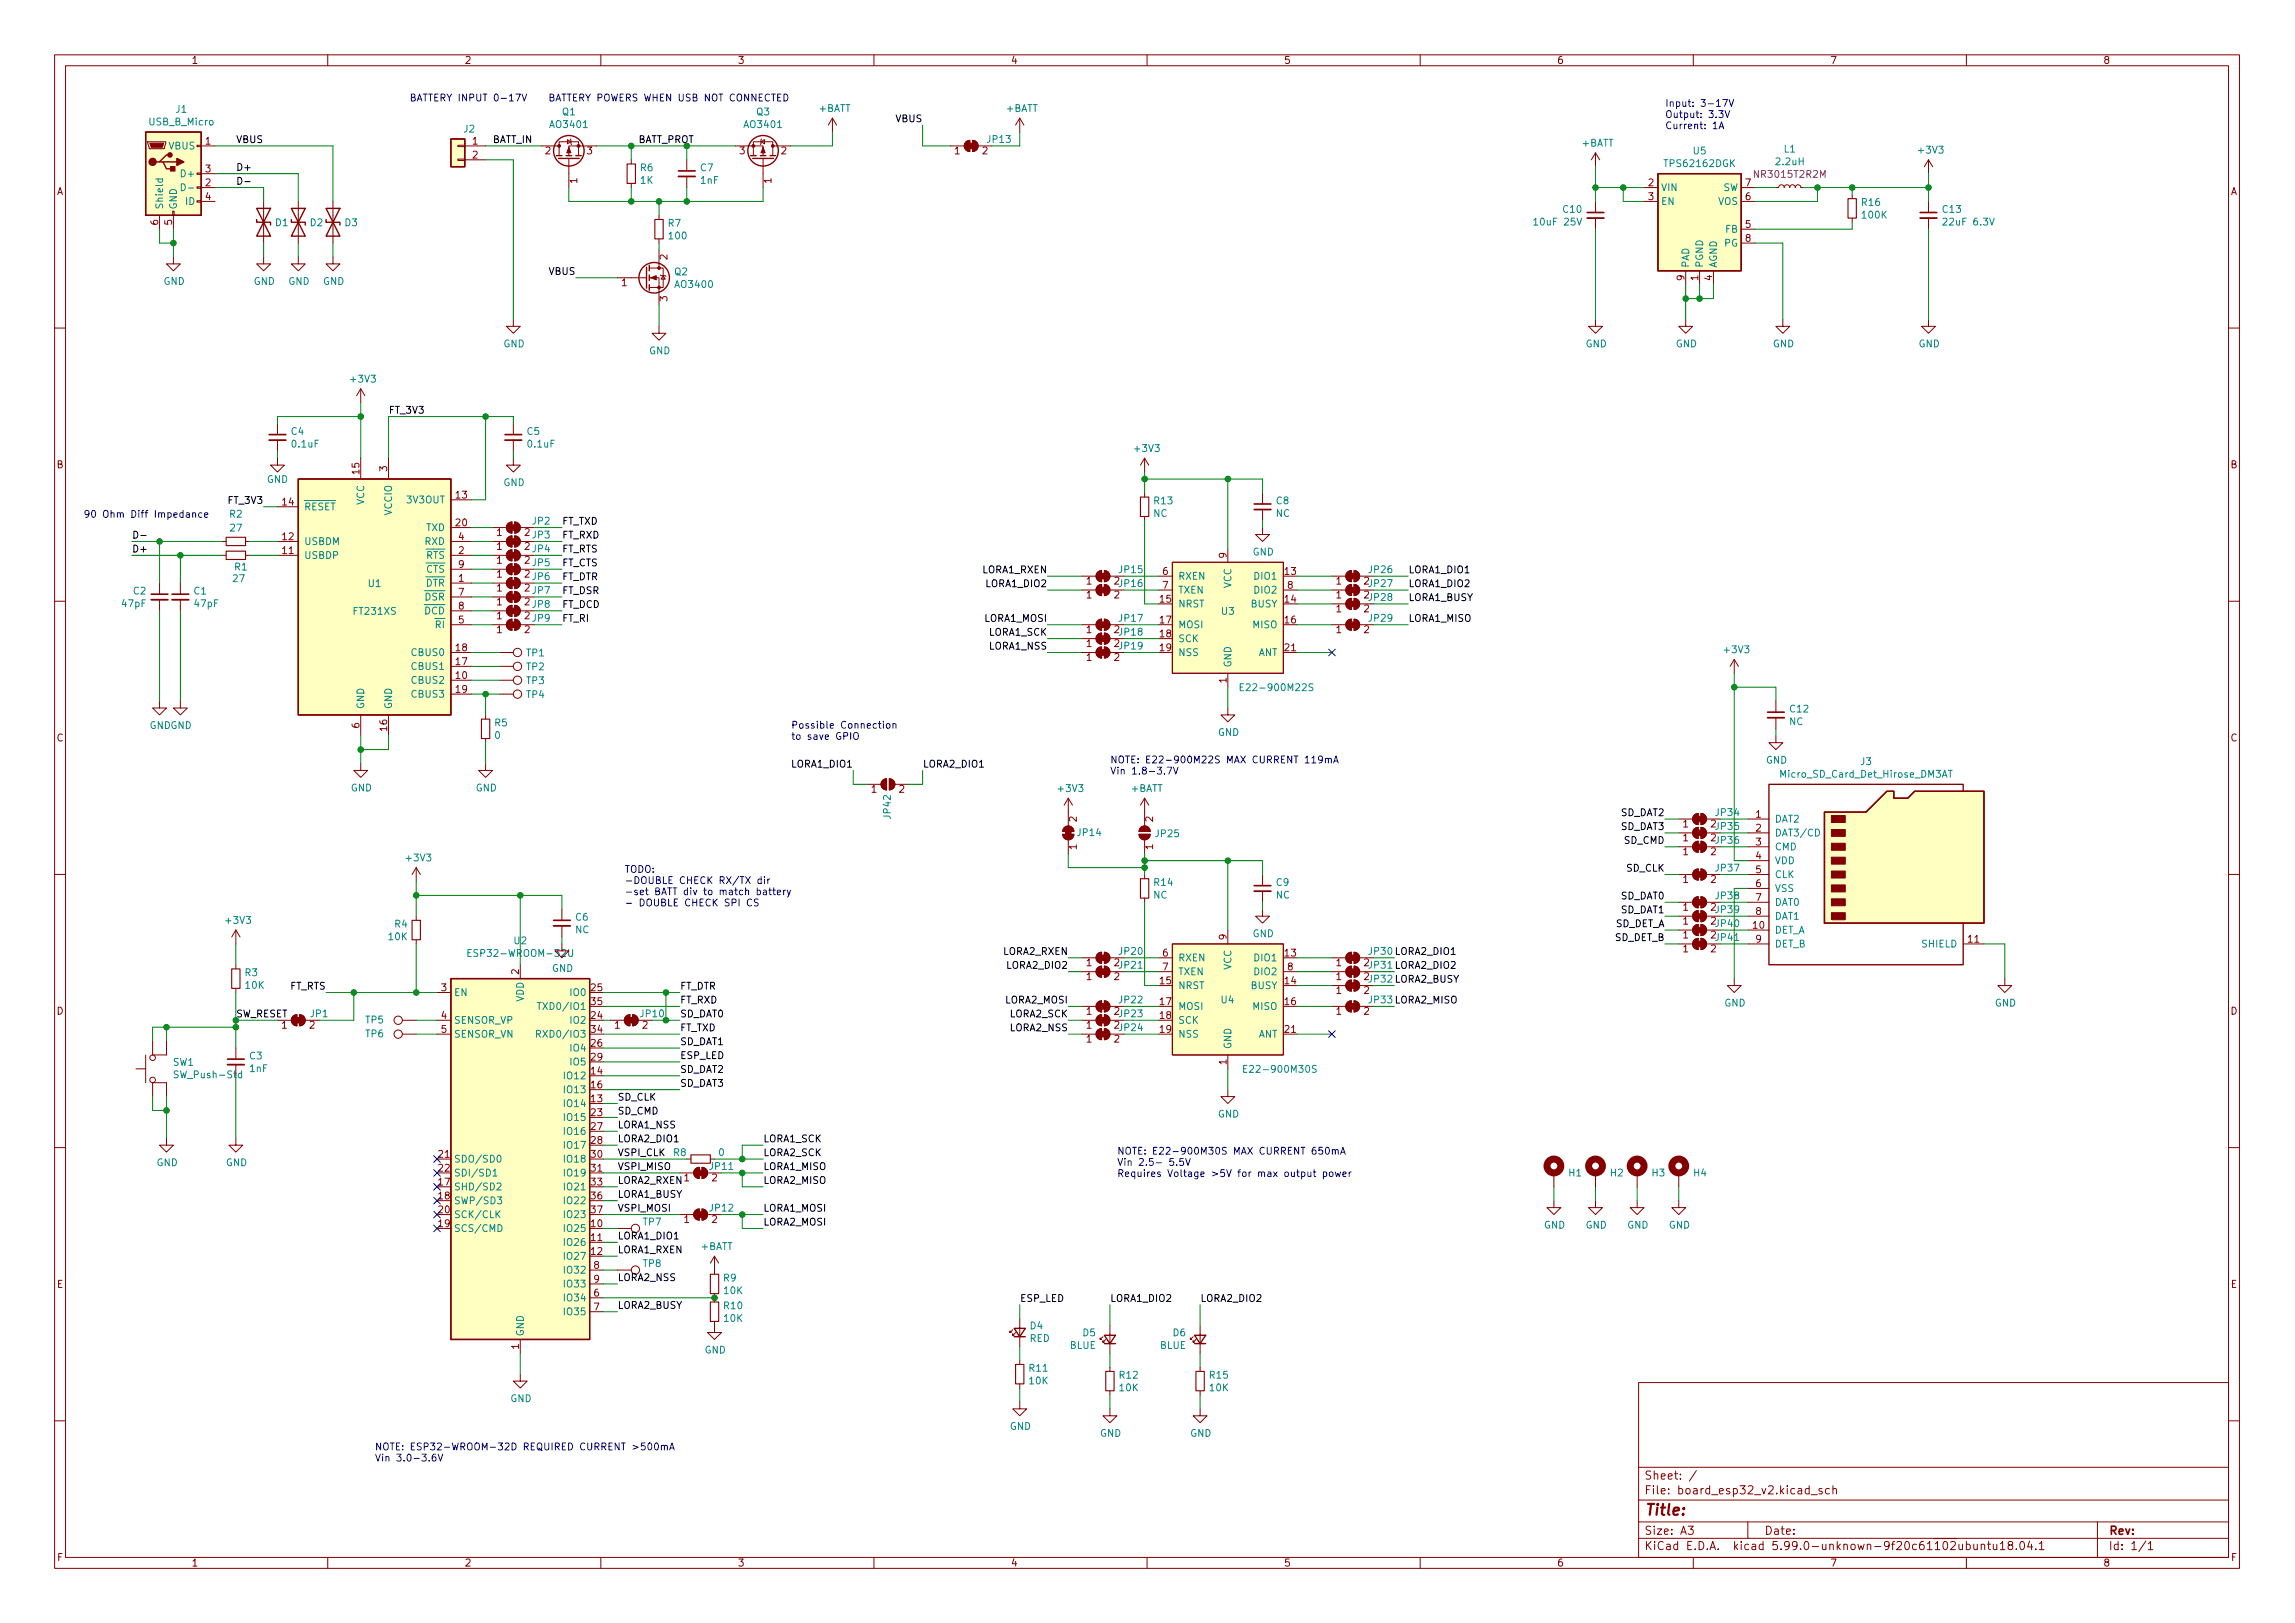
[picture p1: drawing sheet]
<svg xmlns="http://www.w3.org/2000/svg" width="420mm" height="297mm" viewBox="0 0 420 297" stroke-linecap="round" stroke-linejoin="round" font-family="sans-serif">
<defs><g id="words">
<text font-size="2.8" fill="#840000" x="301" y="277.3">Title:</text>
<g font-size="2.1" fill="#840000">
<text x="301" y="273.5">File: board_esp32_v2.kicad_sch</text>
<text x="301" y="270.8">Sheet: /</text>
<text x="301" y="280.9">Size: A3</text>
<text x="323" y="280.9">Date:</text>
<text x="386" y="280.9">Rev:</text>
<text x="301" y="283.7">KiCad E.D.A. kicad 5.99.0-unknown-9f20c61102ubuntu18.04.1</text>
<text x="386" y="283.7">Id: 1/1</text>
</g>
<g font-size="1.8" fill="#840000">
<text x="35" y="11.7">1</text>
<text x="85" y="11.7">2</text>
<text x="135" y="11.7">3</text>
<text x="185" y="11.7">4</text>
<text x="235" y="11.7">5</text>
<text x="285" y="11.7">6</text>
<text x="335" y="11.7">7</text>
<text x="385" y="11.7">8</text>
<text x="37.6" y="26.5">1</text>
<text x="86.5" y="26.5">1</text>
<text x="86.5" y="29">2</text>
<text x="99.8" y="28.2">2</text>
<text x="107.5" y="28.2">3</text>
<text x="135.4" y="28.2">3</text>
<text x="143" y="28.2">2</text>
<text x="174.8" y="28.2">1</text>
<text x="179.8" y="28.2">2</text>
<text x="10.3" y="35.7">A</text>
<text x="37.6" y="34.1">2</text>
<text x="37.6" y="31.5">3</text>
<text x="105.7" y="33.5" transform="rotate(-90 105.7 33.5)">1</text>
<text x="141.2" y="33.5" transform="rotate(-90 141.2 33.5)">1</text>
<text x="301.8" y="34.1">2</text>
<text x="319.5" y="34.1">7</text>
<text x="408.3" y="35.7">A</text>
<text x="29" y="41.2" transform="rotate(-90 29 41.2)">6</text>
<text x="31.5" y="41.2" transform="rotate(-90 31.5 41.2)">5</text>
<text x="37.6" y="36.6">4</text>
<text x="301.8" y="36.6">3</text>
<text x="319.5" y="41.7">5</text>
<text x="319.5" y="36.6">6</text>
<text x="122.2" y="47.5" transform="rotate(-90 122.2 47.5)">2</text>
<text x="319.5" y="44.2">8</text>
<text x="113.8" y="52.4">1</text>
<text x="308.4" y="51.3" transform="rotate(-90 308.4 51.3)">9</text>
<text x="310.9" y="51.3" transform="rotate(-90 310.9 51.3)">1</text>
<text x="313.4" y="51.3" transform="rotate(-90 313.4 51.3)">4</text>
<text x="122.2" y="55.1" transform="rotate(-90 122.2 55.1)">3</text>
<text x="10.3" y="85.7">B</text>
<text x="65.8" y="86.7" transform="rotate(-90 65.8 86.7)">15</text>
<text x="70.9" y="86.3" transform="rotate(-90 70.9 86.3)">3</text>
<text x="408.3" y="85.7">B</text>
<text x="51.7" y="92.5">14</text>
<text x="83.5" y="91.2">13</text>
<text x="51.7" y="101.4">11</text>
<text x="51.7" y="98.8">12</text>
<text x="83.5" y="96.3">20</text>
<text x="84" y="101.4">2</text>
<text x="84" y="98.8">4</text>
<text x="90.9" y="100.6">1</text>
<text x="90.9" y="98.1">1</text>
<text x="96" y="100.6">2</text>
<text x="96" y="98.1">2</text>
<text x="84" y="106.5">1</text>
<text x="84" y="103.9">9</text>
<text x="90.9" y="105.7">1</text>
<text x="90.9" y="103.2">1</text>
<text x="96" y="105.7">2</text>
<text x="96" y="103.2">2</text>
<text x="198.9" y="107">1</text>
<text x="204" y="107">2</text>
<text x="212.9" y="105.2">6</text>
<text x="212.9" y="107.7">7</text>
<text x="224.5" y="102.1" transform="rotate(-90 224.5 102.1)">9</text>
<text x="235.2" y="105.2">13</text>
<text x="235.7" y="107.7">8</text>
<text x="244.6" y="107">1</text>
<text x="249.7" y="107">2</text>
<text x="84" y="109">7</text>
<text x="84" y="111.5">8</text>
<text x="90.9" y="108.2">1</text>
<text x="90.9" y="113.3">1</text>
<text x="90.9" y="110.8">1</text>
<text x="96" y="108.2">2</text>
<text x="96" y="113.3">2</text>
<text x="96" y="110.8">2</text>
<text x="198.9" y="109.5">1</text>
<text x="204" y="109.5">2</text>
<text x="212.4" y="110.3">15</text>
<text x="235.2" y="110.3">14</text>
<text x="244.6" y="112.1">1</text>
<text x="244.6" y="109.5">1</text>
<text x="249.7" y="112.1">2</text>
<text x="249.7" y="109.5">2</text>
<text x="83.5" y="119.2">18</text>
<text x="84" y="114.1">5</text>
<text x="90.9" y="115.9">1</text>
<text x="96" y="115.9">2</text>
<text x="198.9" y="115.9">1</text>
<text x="198.9" y="118.4">1</text>
<text x="212.4" y="114.1">17</text>
<text x="212.4" y="116.6">18</text>
<text x="212.4" y="119.2">19</text>
<text x="235.2" y="114.1">16</text>
<text x="235.2" y="119.2">21</text>
<text x="244.6" y="115.9">1</text>
<text x="249.7" y="115.9">2</text>
<text x="83.5" y="124.2">10</text>
<text x="83.5" y="121.7">17</text>
<text x="198.9" y="120.9">1</text>
<text x="204" y="120.9">2</text>
<text x="224.5" y="125" transform="rotate(-90 224.5 125)">1</text>
<text x="83.5" y="126.8">19</text>
<text x="10.3" y="135.7">C</text>
<text x="65.8" y="133.2" transform="rotate(-90 65.8 133.2)">6</text>
<text x="70.9" y="133.7" transform="rotate(-90 70.9 133.7)">16</text>
<text x="408.3" y="135.7">C</text>
<text x="159.5" y="145.1">1</text>
<text x="164.6" y="145.1">2</text>
<text x="321.5" y="149.6">1</text>
<text x="197.1" y="155.5" transform="rotate(-90 197.1 155.5)">1</text>
<text x="197.1" y="150.4" transform="rotate(-90 197.1 150.4)">2</text>
<text x="211.1" y="155.5" transform="rotate(-90 211.1 155.5)">1</text>
<text x="211.1" y="150.4" transform="rotate(-90 211.1 150.4)">2</text>
<text x="308.1" y="151.4">1</text>
<text x="308.1" y="154">1</text>
<text x="321.5" y="152.2">2</text>
<text x="321.5" y="154.7">3</text>
<text x="308.1" y="156.5">1</text>
<text x="308.1" y="161.6">1</text>
<text x="313.2" y="156.5">2</text>
<text x="313.2" y="161.6">2</text>
<text x="321.5" y="157.3">4</text>
<text x="321.5" y="159.8">5</text>
<text x="308.1" y="166.7">1</text>
<text x="313.2" y="166.7">2</text>
<text x="321.5" y="162.3">6</text>
<text x="321.5" y="164.9">7</text>
<text x="321.5" y="167.4">8</text>
<text x="224.5" y="172" transform="rotate(-90 224.5 172)">9</text>
<text x="308.1" y="171.7">1</text>
<text x="308.1" y="169.2">1</text>
<text x="313.2" y="169.2">2</text>
<text x="321" y="170">10</text>
<text x="321.5" y="172.5">9</text>
<text x="360.3" y="172.5">11</text>
<text x="95" y="178.3" transform="rotate(-90 95 178.3)">2</text>
<text x="198.9" y="176.8">1</text>
<text x="198.9" y="179.4">1</text>
<text x="204" y="179.4">2</text>
<text x="212.9" y="175">6</text>
<text x="212.9" y="177.6">7</text>
<text x="235.2" y="175">13</text>
<text x="235.7" y="177.6">8</text>
<text x="244.6" y="179.4">1</text>
<text x="244.6" y="176.8">1</text>
<text x="249.7" y="176.8">2</text>
<text x="308.1" y="174.3">1</text>
<text x="313.2" y="174.3">2</text>
<text x="10.3" y="185.7">D</text>
<text x="80.8" y="181.4">3</text>
<text x="108.2" y="181.4">25</text>
<text x="108.2" y="183.9">35</text>
<text x="198.9" y="185.7">1</text>
<text x="212.4" y="180.1">15</text>
<text x="212.4" y="183.9">17</text>
<text x="235.2" y="180.1">14</text>
<text x="235.2" y="183.9">16</text>
<text x="244.6" y="185.7">1</text>
<text x="244.6" y="181.9">1</text>
<text x="249.7" y="185.7">2</text>
<text x="249.7" y="181.9">2</text>
<text x="408.3" y="185.7">D</text>
<text x="51.6" y="188.3">1</text>
<text x="56.7" y="188.3">2</text>
<text x="80.8" y="186.5">4</text>
<text x="80.8" y="189">5</text>
<text x="108.2" y="186.5">24</text>
<text x="108.2" y="191.6">26</text>
<text x="108.2" y="189">34</text>
<text x="112.5" y="188.3">1</text>
<text x="117.6" y="188.3">2</text>
<text x="198.9" y="188.3">1</text>
<text x="198.9" y="190.8">1</text>
<text x="204" y="190.8">2</text>
<text x="212.4" y="186.5">18</text>
<text x="212.4" y="189">19</text>
<text x="235.2" y="189">21</text>
<text x="108.2" y="196.6">14</text>
<text x="108.2" y="194.1">29</text>
<text x="224.5" y="194.8" transform="rotate(-90 224.5 194.8)">1</text>
<text x="108.2" y="201.7">13</text>
<text x="108.2" y="199.2">16</text>
<text x="108.2" y="204.3">23</text>
<text x="108.2" y="206.8">27</text>
<text x="108.2" y="209.3">28</text>
<text x="80.3" y="211.9">21</text>
<text x="80.3" y="214.4">22</text>
<text x="108.2" y="211.9">30</text>
<text x="108.2" y="214.4">31</text>
<text x="80.3" y="217">17</text>
<text x="80.3" y="219.5">18</text>
<text x="108.2" y="217">33</text>
<text x="108.2" y="219.5">36</text>
<text x="125.2" y="216.2">1</text>
<text x="130.3" y="216.2">2</text>
<text x="80.3" y="224.6">19</text>
<text x="80.3" y="222">20</text>
<text x="108.2" y="224.6">10</text>
<text x="108.2" y="227.1">11</text>
<text x="108.2" y="222">37</text>
<text x="125.2" y="223.8">1</text>
<text x="130.3" y="223.8">2</text>
<text x="108.2" y="229.7">12</text>
<text x="108.7" y="232.2">8</text>
<text x="10.4" y="235.7">E</text>
<text x="108.7" y="237.3">6</text>
<text x="108.7" y="239.8">7</text>
<text x="108.7" y="234.7">9</text>
<text x="408.4" y="235.7">E</text>
<text x="95" y="246.9" transform="rotate(-90 95 246.9)">1</text>
<text x="10.4" y="285.7">F</text>
<text x="35" y="286.7">1</text>
<text x="85" y="286.7">2</text>
<text x="135" y="286.7">3</text>
<text x="185" y="286.7">4</text>
<text x="235" y="286.7">5</text>
<text x="285" y="286.7">6</text>
<text x="335" y="286.7">7</text>
<text x="385" y="286.7">8</text>
<text x="408.4" y="285.7">F</text>
</g>
<g font-size="1.8" fill="#008484">
<text x="27.4" y="22.9">USB_B_Micro</text>
<text x="32.2" y="20.6">J1</text>
<text x="100.8" y="23.4">AO3401</text>
<text x="103" y="21.1">Q1</text>
<text x="136.4" y="23.4">AO3401</text>
<text x="138.5" y="21.1">Q3</text>
<text x="149.9" y="20.5">+BATT</text>
<text x="184.2" y="20.5">+BATT</text>
<text x="30.9" y="27.3">VBUS</text>
<text x="84.9" y="24.2">J2</text>
<text x="180.8" y="26.1">JP13</text>
<text x="289.6" y="26.8">+BATT</text>
<text x="310" y="28.2">U5</text>
<text x="326.6" y="27.9">L1</text>
<text x="351.4" y="28.1">+3V3</text>
<text x="33.5" y="32.4">D+</text>
<text x="117.3" y="31.3">R6</text>
<text x="117.3" y="33.6">1K</text>
<text x="128.3" y="31.3">C7</text>
<text x="128.3" y="33.6">1nF</text>
<text x="304" y="35">VIN</text>
<text x="305" y="30.6">TPS62162DGK</text>
<text x="315.4" y="35">SW</text>
<text x="325.3" y="30.2">2.2uH</text>
<text x="29.8" y="38.4" transform="rotate(-90 29.8 38.4)">Shield</text>
<text x="32.4" y="38.4" transform="rotate(-90 32.4 38.4)">GND</text>
<text x="34" y="37.5">ID</text>
<text x="50.5" y="41.4">D1</text>
<text x="56.8" y="41.4">D2</text>
<text x="63.2" y="41.4">D3</text>
<text x="122.3" y="41.5">R7</text>
<text x="281.2" y="41.3">10uF 25V</text>
<text x="286.2" y="38.9">C10</text>
<text x="304" y="37.5">EN</text>
<text x="314.5" y="37.5">VOS</text>
<text x="340.9" y="37.7">R16</text>
<text x="341" y="40">100K</text>
<text x="355.7" y="38.9">C13</text>
<text x="356.2" y="41.3">22uF 6.3V</text>
<text x="122.6" y="43.8">100</text>
<text x="315.7" y="45.1">PG</text>
<text x="315.9" y="42.6">FB</text>
<text x="29.9" y="52.1">GND</text>
<text x="46.4" y="52.1">GND</text>
<text x="52.8" y="52.1">GND</text>
<text x="59.1" y="52.1">GND</text>
<text x="123.5" y="50.4">Q2</text>
<text x="123.8" y="52.7">AO3400</text>
<text x="309.2" y="49.1" transform="rotate(-90 309.2 49.1)">PAD</text>
<text x="311.8" y="49.1" transform="rotate(-90 311.8 49.1)">PGND</text>
<text x="314.3" y="49.1" transform="rotate(-90 314.3 49.1)">AGND</text>
<text x="92.1" y="63.6">GND</text>
<text x="118.8" y="64.8">GND</text>
<text x="290.3" y="63.6">GND</text>
<text x="306.8" y="63.6">GND</text>
<text x="324.6" y="63.6">GND</text>
<text x="351.2" y="63.6">GND</text>
<text x="64.3" y="70">+3V3</text>
<text x="53.3" y="79.6">C4</text>
<text x="53.5" y="81.9">0.1uF</text>
<text x="96.5" y="79.6">C5</text>
<text x="96.7" y="81.9">0.1uF</text>
<text x="207.8" y="82.7">+3V3</text>
<text x="48.8" y="88.4">GND</text>
<text x="92.1" y="89">GND</text>
<text x="42" y="94.7">R2</text>
<text x="55.6" y="93.4">RESET</text>
<text x="66.7" y="92.4" transform="rotate(-90 66.7 92.4)">VCC</text>
<text x="71.8" y="94.3" transform="rotate(-90 71.8 94.3)">VCCIO</text>
<text x="74.7" y="92.1">3V3OUT</text>
<text x="97.5" y="96">JP2</text>
<text x="211.2" y="94.6">NC</text>
<text x="211.4" y="92.3">R13</text>
<text x="233.6" y="94.6">NC</text>
<text x="233.7" y="92.3">C8</text>
<text x="42.2" y="97.3">27</text>
<text x="55.6" y="99.7">USBDM</text>
<text x="77.8" y="99.7">RXD</text>
<text x="78" y="97.2">TXD</text>
<text x="97.5" y="98.5">JP3</text>
<text x="97.5" y="101.1">JP4</text>
<text x="229.3" y="101.7">GND</text>
<text x="42.7" y="106.5">27</text>
<text x="43" y="104.4">R1</text>
<text x="55.6" y="102.3">USBDP</text>
<text x="67.4" y="107.4">U1</text>
<text x="77.9" y="107.4">DTR</text>
<text x="78" y="102.3">RTS</text>
<text x="78" y="104.8">CTS</text>
<text x="97.5" y="106.2">JP6</text>
<text x="97.5" y="103.6">JP5</text>
<text x="204.9" y="107.4">JP16</text>
<text x="204.9" y="104.9">JP15</text>
<text x="215.6" y="106.1">RXEN</text>
<text x="225.4" y="107.7" transform="rotate(-90 225.4 107.7)">VCC</text>
<text x="229.8" y="106.1">DIO1</text>
<text x="250.7" y="107.4">JP27</text>
<text x="250.7" y="104.9">JP26</text>
<text x="22.4" y="111.1">47pF</text>
<text x="24.4" y="108.8">C2</text>
<text x="35.5" y="108.8">C1</text>
<text x="35.7" y="111.1">47pF</text>
<text x="64.8" y="112.5">FT231XS</text>
<text x="77.7" y="112.4">DCD</text>
<text x="77.8" y="109.9">DSR</text>
<text x="97.5" y="111.2">JP8</text>
<text x="97.5" y="108.7">JP7</text>
<text x="97.5" y="113.8">JP9</text>
<text x="204.9" y="113.8">JP17</text>
<text x="215.6" y="111.2">NRST</text>
<text x="215.6" y="108.6">TXEN</text>
<text x="223.7" y="112.5">U3</text>
<text x="229" y="111.2">BUSY</text>
<text x="229.8" y="108.6">DIO2</text>
<text x="250.7" y="110">JP28</text>
<text x="250.7" y="113.8">JP29</text>
<text x="79.8" y="115">RI</text>
<text x="204" y="115.9">2</text>
<text x="204" y="118.4">2</text>
<text x="204.9" y="116.3">JP18</text>
<text x="204.9" y="118.9">JP19</text>
<text x="215.6" y="115">MOSI</text>
<text x="215.6" y="117.5">SCK</text>
<text x="229.4" y="115">MISO</text>
<text x="315.8" y="119.5">+3V3</text>
<text x="75.5" y="125.1">CBUS2</text>
<text x="75.5" y="122.6">CBUS1</text>
<text x="75.5" y="120.1">CBUS0</text>
<text x="96.4" y="120.1">TP1</text>
<text x="96.4" y="122.7">TP2</text>
<text x="96.4" y="125.2">TP3</text>
<text x="215.6" y="120.1">NSS</text>
<text x="225.4" y="122.2" transform="rotate(-90 225.4 122.2)">GND</text>
<text x="230.3" y="120.1">ANT</text>
<text x="66.7" y="129.8" transform="rotate(-90 66.7 129.8)">GND</text>
<text x="71.8" y="129.8" transform="rotate(-90 71.8 129.8)">GND</text>
<text x="75.5" y="127.7">CBUS3</text>
<text x="96.4" y="127.7">TP4</text>
<text x="228" y="126.5">E22-900M22S</text>
<text x="327.8" y="130.4">C12</text>
<text x="27.4" y="133.4">GNDGND</text>
<text x="90.6" y="132.9">R5</text>
<text x="90.6" y="135.2">0</text>
<text x="223" y="134.7">GND</text>
<text x="327.6" y="132.7">NC</text>
<text x="323.3" y="139.8">GND</text>
<text x="326.3" y="142.3">Micro_SD_Card_Det_Hirose_DM3AT</text>
<text x="340.6" y="140">J3</text>
<text x="64.2" y="144.8">GND</text>
<text x="87.1" y="144.8">GND</text>
<text x="163.1" y="149.8" transform="rotate(-90 163.1 149.8)">JP42</text>
<text x="193.9" y="144.9">+3V3</text>
<text x="207.1" y="144.9">+BATT</text>
<text x="314.2" y="149.3">JP34</text>
<text x="197.3" y="153">JP14</text>
<text x="211.6" y="153.2">JP25</text>
<text x="313.2" y="151.4">2</text>
<text x="313.2" y="154">2</text>
<text x="314.2" y="151.9">JP35</text>
<text x="314.2" y="154.4">JP36</text>
<text x="324.9" y="150.5">DAT2</text>
<text x="324.9" y="153.1">DAT3/CD</text>
<text x="324.9" y="155.6">CMD</text>
<text x="74.5" y="157.6">+3V3</text>
<text x="314.2" y="159.5">JP37</text>
<text x="324.9" y="158.2">VDD</text>
<text x="324.9" y="160.7">CLK</text>
<text x="211.2" y="164.4">NC</text>
<text x="211.4" y="162.1">R14</text>
<text x="233.6" y="164.4">NC</text>
<text x="233.7" y="162.1">C9</text>
<text x="314.2" y="167.1">JP39</text>
<text x="314.2" y="164.6">JP38</text>
<text x="324.9" y="163.2">VSS</text>
<text x="324.9" y="165.8">DAT0</text>
<text x="41.5" y="169.1">+3V3</text>
<text x="71.2" y="172.1">10K</text>
<text x="72.3" y="169.8">R4</text>
<text x="94.1" y="172.8">U2</text>
<text x="105.3" y="170.8">NC</text>
<text x="105.4" y="168.5">C6</text>
<text x="229.3" y="171.5">GND</text>
<text x="313.2" y="171.7">2</text>
<text x="314.2" y="169.7">JP40</text>
<text x="314.2" y="172.2">JP41</text>
<text x="324.9" y="170.9">DET_A</text>
<text x="324.9" y="168.3">DAT1</text>
<text x="324.9" y="173.4">DET_B</text>
<text x="351.9" y="173.4">SHIELD</text>
<text x="44.9" y="178.6">R3</text>
<text x="86.7" y="175.1">ESP32-WROOM-32U</text>
<text x="101" y="177.9">GND</text>
<text x="204" y="176.8">2</text>
<text x="204.9" y="174.7">JP20</text>
<text x="204.9" y="177.3">JP21</text>
<text x="215.6" y="175.9">RXEN</text>
<text x="215.6" y="178.5">TXEN</text>
<text x="225.4" y="177.5" transform="rotate(-90 225.4 177.5)">VCC</text>
<text x="229.8" y="175.9">DIO1</text>
<text x="229.8" y="178.5">DIO2</text>
<text x="249.7" y="179.4">2</text>
<text x="45" y="181">10K</text>
<text x="83.1" y="182.3">EN</text>
<text x="95.9" y="183.3" transform="rotate(-90 95.9 183.3)">VDD</text>
<text x="99.6" y="184.8">TXD0/IO1</text>
<text x="104.6" y="182.3">IO0</text>
<text x="204" y="185.7">2</text>
<text x="204.9" y="183.6">JP22</text>
<text x="215.6" y="181">NRST</text>
<text x="215.6" y="184.8">MOSI</text>
<text x="223.6" y="183.6">U4</text>
<text x="229" y="181">BUSY</text>
<text x="229.4" y="184.8">MISO</text>
<text x="315.7" y="184.2">GND</text>
<text x="365.2" y="184.2">GND</text>
<text x="56.8" y="186.2">JP1</text>
<text x="67" y="189.8">TP6</text>
<text x="67" y="187.3">TP5</text>
<text x="83.1" y="187.4">SENSOR_VP</text>
<text x="83.1" y="189.9">SENSOR_VN</text>
<text x="99.4" y="189.9">RXD0/IO3</text>
<text x="104.6" y="187.4">IO2</text>
<text x="117.3" y="186.2">JP10</text>
<text x="204" y="188.3">2</text>
<text x="204.9" y="186.2">JP23</text>
<text x="204.9" y="188.7">JP24</text>
<text x="215.6" y="187.4">SCK</text>
<text x="215.6" y="189.9">NSS</text>
<text x="230.3" y="189.9">ANT</text>
<text x="31.7" y="195">SW1</text>
<text x="32.3" y="197.3">SW_Push-Std</text>
<text x="45.7" y="193.9">C3</text>
<text x="45.7" y="196.2">1nF</text>
<text x="103.6" y="197.5">IO12</text>
<text x="104.6" y="192.4">IO4</text>
<text x="104.6" y="195">IO5</text>
<text x="225.4" y="192.1" transform="rotate(-90 225.4 192.1)">GND</text>
<text x="228.6" y="196.3">E22-900M30S</text>
<text x="103.6" y="202.6">IO14</text>
<text x="103.6" y="200.1">IO13</text>
<text x="103.6" y="205.1">IO15</text>
<text x="103.6" y="207.7">IO16</text>
<text x="223" y="204.5">GND</text>
<text x="28.6" y="213.4">GND</text>
<text x="41.3" y="213.4">GND</text>
<text x="83.1" y="212.8">SDO/SD0</text>
<text x="83.1" y="215.3">SDI/SD1</text>
<text x="103.6" y="210.2">IO17</text>
<text x="103.6" y="212.8">IO18</text>
<text x="103.6" y="215.3">IO19</text>
<text x="123.3" y="211.6">R8</text>
<text x="130" y="214.1">JP11</text>
<text x="131.6" y="211.6">0</text>
<text x="287.2" y="215.3">H1</text>
<text x="294.9" y="215.3">H2</text>
<text x="302.5" y="215.3">H3</text>
<text x="310.1" y="215.3">H4</text>
<text x="83.1" y="217.8">SHD/SD2</text>
<text x="83.1" y="220.4">SWP/SD3</text>
<text x="103.6" y="217.8">IO21</text>
<text x="103.6" y="220.4">IO22</text>
<text x="130" y="221.7">JP12</text>
<text x="83.1" y="225.5">SCS/CMD</text>
<text x="83.1" y="222.9">SCK/CLK</text>
<text x="103.6" y="225.5">IO25</text>
<text x="103.6" y="222.9">IO23</text>
<text x="117.8" y="224.3">TP7</text>
<text x="282.6" y="224.8">GND</text>
<text x="290.3" y="224.8">GND</text>
<text x="297.9" y="224.8">GND</text>
<text x="305.5" y="224.8">GND</text>
<text x="103.6" y="228">IO26</text>
<text x="103.6" y="230.5">IO27</text>
<text x="103.6" y="233.1">IO32</text>
<text x="117.8" y="231.9">TP8</text>
<text x="128.3" y="228.8">+BATT</text>
<text x="103.6" y="238.2">IO34</text>
<text x="103.6" y="235.6">IO33</text>
<text x="132.5" y="234.5">R9</text>
<text x="132.6" y="239.6">R10</text>
<text x="132.6" y="236.8">10K</text>
<text x="95.9" y="244.6" transform="rotate(-90 95.9 244.6)">GND</text>
<text x="103.6" y="240.7">IO35</text>
<text x="132.6" y="241.9">10K</text>
<text x="188.5" y="245.6">RED</text>
<text x="188.6" y="243.3">D4</text>
<text x="198.3" y="244.5">D5</text>
<text x="214.8" y="244.5">D6</text>
<text x="129" y="247.7">GND</text>
<text x="188.5" y="251">R11</text>
<text x="195.8" y="246.9">BLUE</text>
<text x="212.3" y="246.9">BLUE</text>
<text x="93.4" y="256.6">GND</text>
<text x="188.5" y="253.3">10K</text>
<text x="205" y="252.3">R12</text>
<text x="205" y="254.6">10K</text>
<text x="221.5" y="252.3">R15</text>
<text x="221.5" y="254.6">10K</text>
<text x="184.9" y="261.7">GND</text>
<text x="201.4" y="262.9">GND</text>
<text x="217.9" y="262.9">GND</text>
</g>
<g font-size="1.8" fill="#0000c2">
<text x="74.9" y="18.5">BATTERY INPUT 0-17V</text>
<text x="100.3" y="18.5">BATTERY POWERS WHEN USB NOT CONNECTED</text>
<text x="304.8" y="19.5">Input: 3-17V</text>
<text x="304.8" y="21.6">Output: 3.3V</text>
<text x="304.8" y="23.6">Current: 1A</text>
<text x="15.2" y="94.7">90 Ohm Diff Impedance</text>
<text x="144.8" y="133.3">Possible Connection</text>
<text x="144.8" y="135.4">to save GPIO</text>
<text x="203.2" y="139.7">NOTE: E22-900M22S MAX CURRENT 119mA</text>
<text x="203.2" y="141.7">Vin 1.8-3.7V</text>
<text x="114.3" y="159.7">TODO:</text>
<text x="114.3" y="161.8">-DOUBLE CHECK RX/TX dir</text>
<text x="114.3" y="163.8">-set BATT div to match battery</text>
<text x="114.3" y="165.9">- DOUBLE CHECK SPI CS</text>
<text x="204.5" y="211.3">NOTE: E22-900M30S MAX CURRENT 650mA</text>
<text x="204.5" y="213.4">Vin 2.5- 5.5V</text>
<text x="204.5" y="215.4">Requires Voltage &gt;5V for max output power</text>
<text x="68.6" y="265.4">NOTE: ESP32-WROOM-32D REQUIRED CURRENT &gt;500mA</text>
<text x="68.6" y="267.5">Vin 3.0-3.6V</text>
</g>
<g font-size="1.8">
<text x="164" y="22.4">VBUS</text>
<text x="43.2" y="26.2">VBUS</text>
<text x="90.2" y="26.2">BATT_IN</text>
<text x="116.8" y="26.2">BATT_PROT</text>
<text x="43.2" y="31.2">D+</text>
<text x="100.5" y="50.3">VBUS</text>
<text x="71.1" y="75.7">FT_3V3</text>
<text x="42" y="92.2">FT_3V3</text>
<text x="24.1" y="101.1">D+</text>
<text x="102.9" y="101.1">FT_RTS</text>
<text x="102.9" y="96">FT_TXD</text>
<text x="102.9" y="98.6">FT_RXD</text>
<text x="102.9" y="103.6">FT_CTS</text>
<text x="102.9" y="106.2">FT_DTR</text>
<text x="179.9" y="104.9">LORA1_RXEN</text>
<text x="180.7" y="107.4">LORA1_DIO2</text>
<text x="257.8" y="104.9">LORA1_DIO1</text>
<text x="257.8" y="107.4">LORA1_DIO2</text>
<text x="102.9" y="108.7">FT_DSR</text>
<text x="102.9" y="111.3">FT_DCD</text>
<text x="102.9" y="113.8">FT_RI</text>
<text x="180.3" y="113.8">LORA1_MOSI</text>
<text x="257.8" y="113.8">LORA1_MISO</text>
<text x="257.8" y="110">LORA1_BUSY</text>
<text x="181.1" y="116.3">LORA1_SCK</text>
<text x="181.2" y="118.9">LORA1_NSS</text>
<text x="145.1" y="140.5">LORA1_DIO1</text>
<text x="168.9" y="140.5">LORA2_DIO1</text>
<text x="296.7" y="149.4">SD_DAT2</text>
<text x="296.7" y="151.9">SD_DAT3</text>
<text x="297.3" y="154.4">SD_CMD</text>
<text x="297.7" y="159.5">SD_CLK</text>
<text x="296.7" y="167.1">SD_DAT1</text>
<text x="296.7" y="164.6">SD_DAT0</text>
<text x="295.6" y="169.7">SD_DET_A</text>
<text x="295.6" y="172.2">SD_DET_B</text>
<text x="183.7" y="174.8">LORA2_RXEN</text>
<text x="184.5" y="177.3">LORA2_DIO2</text>
<text x="250.7" y="177.3">JP31 LORA2_DIO2</text>
<text x="250.7" y="174.7">JP30 LORA2_DIO1</text>
<text x="250.7" y="179.8">JP32 LORA2_BUSY</text>
<text x="53" y="181.1">FT_RTS</text>
<text x="124.5" y="181.1">FT_DTR</text>
<text x="124.5" y="183.6">FT_RXD</text>
<text x="184.1" y="183.6">LORA2_MOSI</text>
<text x="250.7" y="183.6">JP33 LORA2_MISO</text>
<text x="43.2" y="186.2">SW_RESET</text>
<text x="124.5" y="188.7">FT_TXD</text>
<text x="124.5" y="186.2">SD_DAT0</text>
<text x="124.5" y="191.3">SD_DAT1</text>
<text x="184.9" y="186.2">LORA2_SCK</text>
<text x="185" y="188.7">LORA2_NSS</text>
<text x="124.5" y="193.8">ESP_LED</text>
<text x="124.5" y="196.3">SD_DAT2</text>
<text x="113" y="201.4">SD_CLK</text>
<text x="113" y="204">SD_CMD</text>
<text x="124.5" y="198.9">SD_DAT3</text>
<text x="113" y="206.5">LORA1_NSS</text>
<text x="113" y="209">LORA2_DIO1</text>
<text x="139.7" y="209">LORA1_SCK</text>
<text x="113" y="211.6">VSPI_CLK</text>
<text x="113" y="214.1">VSPI_MISO</text>
<text x="139.7" y="211.6">LORA2_SCK</text>
<text x="139.7" y="214.1">LORA1_MISO</text>
<text x="113" y="216.7">LORA2_RXEN</text>
<text x="113" y="221.7">VSPI_MOSI</text>
<text x="113" y="219.2">LORA1_BUSY</text>
<text x="139.7" y="216.7">LORA2_MISO</text>
<text x="139.7" y="221.7">LORA1_MOSI</text>
<text x="113" y="226.8">LORA1_DIO1</text>
<text x="139.7" y="224.3">LORA2_MOSI</text>
<text x="113" y="229.4">LORA1_RXEN</text>
<text x="113" y="234.4">LORA2_NSS</text>
<text x="113" y="239.5">LORA2_BUSY</text>
<text x="186.7" y="238.3">ESP_LED</text>
<text x="203.2" y="238.3">LORA1_DIO2</text>
<text x="219.7" y="238.3">LORA2_DIO2</text>
</g>
<text font-size="1.8" fill="#840084" x="321.5" y="32.5">NR3015T2R2M</text>
</g></defs>
<g fill="none" stroke="#840000" stroke-width=".18">
<path d="M10 10h400v277h-400zM12 12h396v273h-396zM60 10v2M110 10v2M160 10v2M210 10v2M260 10v2M310 10v2M360 10v2M27.1 25.9h3.3v.3l-.3 1h-2.8zM29.2 39.4v2.5M31.6 38.6h.3v.8h-.3z"/>
<path d="M31.7 39.4v2.5M36.1 36.7h.7v.3h-.7zM36.1 34.2h.7v.3h-.7zM36.1 31.7h.7v.2h-.7zM36.1 26.6h.7v.2h-.7zM36.8 26.7h2.6M36.8 34.3h2.6M36.8 31.8h2.6M36.8 36.9h2.6M48.3 36.9v7.6M54.6 36.9v7.6M61 36.9v7.6"/>
<path d="M83.8 29.1h1.3v.3h-1.3zM83.8 26.6h1.3v.2h-1.3zM85.1 26.7h3.8M85.1 29.2h3.8M99.1 26.7h3.3M102.4 28.5v-2.6h3.5v2.6M103.9 25.6l.6 .3-.6 .4zM104.1 29v5.3M104.4 25.4l.1 .2v.7l.1 .2M109.2 26.7h-5.1v1.8M115.6 29.2v.8M115.6 33.6v.7"/>
<path d="M120.6 39.4v.8M125.7 29.2v2.1M125.7 32.3v2M134.6 26.7h5.1v1.8M137.9 28.5v-2.6h3.6v2.6M139.3 25.9l.7-.3v.7zM139.4 25.4l-.1 .2v.7l-.1 .2M139.7 29v5.3M141.5 26.7h3.3M152.4 21.6l-.8 1.3M152.4 21.6v2.6M152.4 21.6l.8 1.3"/>
<path d="M174 26.7h2.5M176.8 26l.7-.3v2a1.02 1.02 0 0 1-.9-.6 1.02 1.02 0 0 1 .2-1.1zM178.1 25.7a1.02 1.02 0 0 1 1 1 1.02 1.02 0 0 1-1 1zM179.1 26.7h2.5M186.7 21.6v2.6M186.7 21.6l-.8 1.3M186.7 21.6l.8 1.3M292.1 28l-.8 1.2M292.1 28v2.5M292.1 36.9v2M292.1 39.9v2M292.1 28l.8 1.2"/>
<path d="M301 34.3h2.5M301 36.9h2.5M318.8 34.3h2.5M318.8 36.9h2.5M325.1 34.3h.5l.2-.3 .3-.2 .4 .2 .1 .3 .2-.3 .4-.2 .3 .2 .2 .3 .1-.3 .4-.2 .3 .2 .2 .3 .1-.3 .4-.2 .3 .2 .2 .3h.5M339.1 35.6v.8M339.1 39.9v.8M353.1 29.2l-.8 1.3M353.1 29.2v2.6M353.1 36.9v2M353.1 39.9v2M353.1 29.2l.7 1.3"/>
<path d="M31.7 47v1.3h1.3l-1.3 1.3-1.2-1.3h1.2M48.3 47v1.3h1.2l-1.2 1.3-1.3-1.3h1.3M54.6 47v1.3h1.3l-1.3 1.3-1.3-1.3h1.3M61 47v1.3h1.2l-1.2 1.3-1.3-1.3h1.3M94 58.5v1.2h1.2l-1.2 1.3-1.3-1.3h1.3M113 50.8h5.4M118.9 50.8h1.7v5.1M118.9 49.1h2.5v3.5h-2.5M120.6 59.7v1.3h1.3l-1.3 1.3-1.2-1.3h1.2M120.6 43.7v.8M120.6 45.8v3.3M120.9 50.3l.1 .2h.8l.1 .1"/>
<path d="M121.4 50.5l.4 .6h-.8zM292.1 58.5v1.2h1.3l-1.3 1.3-1.3-1.3h1.3M308.6 58.5v1.2h1.3l-1.3 1.3-1.3-1.3h1.3M308.6 49.6v2.5M311.1 49.6v2.5M313.7 49.6v2.5M318.8 41.9h2.5M318.8 44.5h2.5M326.4 58.5v1.2h1.3l-1.3 1.3-1.3-1.3h1.3M353.1 58.5v1.2h1.2l-1.2 1.3-1.3-1.3h1.3M10 60h2M50.8 77.5v2"/>
<path d="M66 71.2l-.7 1.2M66 71.2v2.5M66 71.2l.8 1.2M94 77.5v2M408 60h2M40.6 99.1h.8M45 99.1h.7M50.8 83.9v1.2h1.3l-1.3 1.3-1.3-1.3h1.3M50.8 99.1h3.8M50.8 80.6v2M50.8 92.7h3.8M66 83.9v3.8"/>
<path d="M71.1 83.9v3.8M82.5 99.1h3.9M82.5 96.6h3.9M82.5 91.5h3.9M90.2 99.1h2.5M90.2 96.6h2.5M93 98.4l.7-.3v2a1.02 1.02 0 0 1-.9-.6 1.02 1.02 0 0 1 .2-1.1zM93 95.8l.7-.3v2.1a1.02 1.02 0 0 1-.9-.7 1.02 1.02 0 0 1 .2-1.1zM94 83.9v1.2h1.2l-1.2 1.3-1.3-1.3h1.3M94 80.6v2M94.2 98.1a1.02 1.02 0 0 1 1 1 1.02 1.02 0 0 1-1 1zM94.2 95.5a1.02 1.02 0 0 1 1 1.1 1.02 1.02 0 0 1-1 1z"/>
<path d="M95.2 99.1h2.6M95.2 96.6h2.6M209.5 83.9v2.5M209.5 90.2v.8M209.5 94.5v.8M209.5 83.9l-.7 1.2M209.5 83.9l.8 1.2M231.1 96.6v1.2h1.3l-1.3 1.3-1.2-1.3h1.2M231.1 90.2v2M231.1 93.3v2M10 110h2M29.2 106.7v2"/>
<path d="M29.2 109.8v2M33 106.7v2M33 109.8v2M40.6 101.6h.8M45 101.6h.7M50.8 101.6h3.8M82.5 119.4h3.9M82.5 101.6h3.9M82.5 106.7h3.9M82.5 104.2h3.9M82.5 111.8h3.9M82.5 109.3h3.9"/>
<path d="M82.5 114.3h3.9M90.2 101.6h2.5M90.2 106.7h2.5M90.2 104.2h2.5M90.2 111.8h2.5M90.2 109.3h2.5M90.2 114.3h2.5M91.4 119.4h2.6M93 106l.7-.3v2a1.02 1.02 0 0 1-.9-.6 1.02 1.02 0 0 1 .2-1.1zM93 103.5l.7-.3v2a1.02 1.02 0 0 1-.9-.6 1.02 1.02 0 0 1 .2-1.1zM93 111.1l.7-.3v2a1.02 1.02 0 0 1-.9-.6 1.02 1.02 0 0 1 .2-1.1zM93 108.5l.7-.3v2.1a1.02 1.02 0 0 1-.9-.7 1.02 1.02 0 0 1 .2-1.1z"/>
<path d="M93 113.6l.7-.3v2.1a1.02 1.02 0 0 1-.9-.7 1.02 1.02 0 0 1 .2-1.1zM93 100.9l.7-.3v2.1a1.02 1.02 0 0 1-.9-.7 1.02 1.02 0 0 1 .2-1.1zM94.2 105.7a1.02 1.02 0 0 1 1 1 1.02 1.02 0 0 1-1 1zM94.2 103.2a1.02 1.02 0 0 1 1 1 1.02 1.02 0 0 1-1 1zM94.2 110.8a1.02 1.02 0 0 1 1 1 1.02 1.02 0 0 1-1 1zM94.2 108.2a1.02 1.02 0 0 1 1 1.1 1.02 1.02 0 0 1-1 1zM94.2 113.3a1.02 1.02 0 0 1 1 1 1.02 1.02 0 0 1-1 1.1zM94.2 100.6a1.02 1.02 0 0 1 1 1 1.02 1.02 0 0 1-1 1.1zM95.2 101.6h2.6M95.2 106.7h2.6M95.2 104.2h2.6M95.2 111.8h2.6"/>
<path d="M95.2 109.3h2.6M95.2 114.3h2.6M198.1 119.4h2.6M198.1 114.3h2.6M198.1 108h2.6M198.1 105.4h2.6M198.1 116.9h2.6M201 107.3l.7-.3v2a1.02 1.02 0 0 1-1-.6 1.02 1.02 0 0 1 .3-1.1zM201 113.6l.7-.3v2.1a1.02 1.02 0 0 1-1-.7 1.02 1.02 0 0 1 .3-1.1zM201 116.2l.7-.3v2a1.02 1.02 0 0 1-1-.6 1.02 1.02 0 0 1 .3-1.1zM201 118.7l.7-.3v2a1.02 1.02 0 0 1-1-.6 1.02 1.02 0 0 1 .3-1.1zM201 104.7l.7-.3v2.1a1.02 1.02 0 0 1-1-.7 1.02 1.02 0 0 1 .3-1.1z"/>
<path d="M202.2 104.4v2.1M202.2 107v2M202.2 113.3v2.1M202.2 115.9v2M202.2 118.4v2M202.2 107a1.02 1.02 0 0 1 1 1 1.02 1.02 0 0 1-1 1M202.2 113.3a1.02 1.02 0 0 1 1 1 1.02 1.02 0 0 1-1 1.1M202.2 115.9a1.02 1.02 0 0 1 1 1 1.02 1.02 0 0 1-1 1M202.2 118.4a1.02 1.02 0 0 1 1 1 1.02 1.02 0 0 1-1 1M202.2 104.4a1.02 1.02 0 0 1 1 1 1.02 1.02 0 0 1-1 1.1M203.2 119.4h2.5M203.2 114.3h2.5"/>
<path d="M203.2 108h2.5M203.2 105.4h2.5M203.2 116.9h2.5M212.1 108h2.5M212.1 105.4h2.5M214.6 102.9h20.3v20.3h-20.3zM224.8 100.4v2.5M234.9 119.4h2.6M234.9 108h2.6M243.8 114.3h2.6M243.8 110.5h2.6M243.8 108h2.6"/>
<path d="M243.8 105.4h2.6M246.7 109.8l.7-.3v2a1.02 1.02 0 0 1-.9-.6 1.02 1.02 0 0 1 .2-1.1zM246.7 107.3l.7-.3v2a1.02 1.02 0 0 1-.9-.6 1.02 1.02 0 0 1 .2-1.1zM246.7 104.7l.7-.3v2.1a1.02 1.02 0 0 1-.9-.7 1.02 1.02 0 0 1 .2-1.1zM246.7 113.6l.7-.3v2.1a1.02 1.02 0 0 1-.9-.7 1.02 1.02 0 0 1 .2-1.1zM247.9 109.5a1.02 1.02 0 0 1 1 1 1.02 1.02 0 0 1-1 1zM247.9 107a1.02 1.02 0 0 1 1 1 1.02 1.02 0 0 1-1 1zM247.9 104.4a1.02 1.02 0 0 1 1 1 1.02 1.02 0 0 1-1 1.1zM247.9 113.3a1.02 1.02 0 0 1 1 1 1.02 1.02 0 0 1-1 1.1zM248.9 114.3h2.6M248.9 110.5h2.6M248.9 108h2.6"/>
<path d="M248.9 105.4h2.6M408 110h2M29.2 128.3v1.3h1.3l-1.3 1.2-1.3-1.2h1.3M33 128.3v1.3h1.3l-1.3 1.2-1.3-1.2h1.3M66 139.7v1.3h1.3l-1.3 1.3-1.2-1.3h1.2M66 130.8v3.9M71.1 130.8v3.9M82.5 122h3.9M82.5 124.5h3.9M82.5 127h3.9M88.9 139.7v1.3h1.3l-1.3 1.3-1.3-1.3h1.3M88.9 130.8v.8"/>
<path d="M88.9 135.2v.7M91.4 122h2.6M91.4 124.5h2.6M91.4 127h2.6M224.8 129.6v1.2h1.3l-1.3 1.3-1.3-1.3h1.3M224.8 123.2v2.6M317.5 120.7l-.8 1.3M317.5 120.7v2.5M317.5 120.7l.8 1.3M325.1 134.7v1.2h1.3l-1.3 1.3-1.3-1.3h1.3M325.1 128.3v2M325.1 131.4v2"/>
<path d="M76.2 158.8v2.5M76.2 158.8l-.8 1.3M76.2 158.8l.8 1.3M158.7 143.5h2.6M161.6 142.8l.7-.3v2.1a1.02 1.02 0 0 1-.9-.7 1.02 1.02 0 0 1 .2-1.1zM162.8 142.5a1.02 1.02 0 0 1 1 1 1.02 1.02 0 0 1-1 1.1zM163.8 143.5h2.6M194.6 152.7h2a1.02 1.02 0 0 1-1 1 1.02 1.02 0 0 1-1-1zM194.9 151.5a1.02 1.02 0 0 1 1.1-.3 1.02 1.02 0 0 1 .6 1h-2zM195.6 146.1v5.1M195.6 153.7v2.5M195.6 146.1l-.8 1.3"/>
<path d="M195.6 146.1l.7 1.3M208.5 152.7h2.1a1.02 1.02 0 0 1-1.1 1 1.02 1.02 0 0 1-1-1zM208.8 151.5a1.02 1.02 0 0 1 1.1-.3 1.02 1.02 0 0 1 .7 1h-2.1zM209.5 146.1v5.1M209.5 153.7v2.5M209.5 146.1l-.7 1.3M209.5 146.1l.8 1.3M307.3 149.9h2.6M307.3 152.4h2.6M307.3 155h2.6M310.2 149.2l.7-.3v2a1.02 1.02 0 0 1-.9-.6 1.02 1.02 0 0 1 .2-1.1zM310.2 151.7l.7-.3v2.1a1.02 1.02 0 0 1-.9-.7 1.02 1.02 0 0 1 .2-1.1z"/>
<path d="M310.2 154.3l.7-.3v2a1.02 1.02 0 0 1-.9-.6 1.02 1.02 0 0 1 .2-1.1zM310.2 159.3l.7-.3v2.1a1.02 1.02 0 0 1-.9-.7 1.02 1.02 0 0 1 .2-1.1zM311.4 148.9a1.02 1.02 0 0 1 1 1 1.02 1.02 0 0 1-1 1zM311.4 151.4a1.02 1.02 0 0 1 1 1 1.02 1.02 0 0 1-1 1.1zM311.4 154a1.02 1.02 0 0 1 1 1 1.02 1.02 0 0 1-1 1zM311.4 159a1.02 1.02 0 0 1 1 1.1 1.02 1.02 0 0 1-1 1zM312.4 149.9h2.6M312.4 152.4h2.6M312.4 155h2.6M320 149.9h3.8M320 152.4h3.8M320 155h3.8"/>
<path d="M320 157.5h3.8M10 160h2M43.2 170.2l-.8 1.3M43.2 170.2v2.6M43.2 176.6v.7M43.2 170.2l.7 1.3M76.2 167.7v.7M76.2 172v.8M95.2 176.6v2.5M102.9 172.8v1.2h1.2l-1.2 1.3-1.3-1.3h1.3M102.9 166.4v2M102.9 169.5v2"/>
<path d="M198.1 175.3h2.6M198.1 177.8h2.6M201 174.6l.7-.3v2a1.02 1.02 0 0 1-1-.6 1.02 1.02 0 0 1 .3-1.1zM201 177.1l.7-.3v2.1a1.02 1.02 0 0 1-1-.7 1.02 1.02 0 0 1 .3-1.1zM202.2 174.3v2M202.2 176.8v2.1M202.2 174.3a1.02 1.02 0 0 1 1 1 1.02 1.02 0 0 1-1 1M202.2 176.8a1.02 1.02 0 0 1 1 1 1.02 1.02 0 0 1-1 1.1M203.2 175.3h2.5M203.2 177.8h2.5M209.5 160.1v.7M209.5 164.4v.7"/>
<path d="M212.1 175.3h2.5M212.1 177.8h2.5M214.6 172.8h20.3v20.3h-20.3zM224.8 170.2v2.6M231.1 166.4v1.3h1.3l-1.3 1.2-1.2-1.2h1.2M231.1 160.1v2M231.1 163.1v2M234.9 177.8h2.6M243.8 175.3h2.6M243.8 177.8h2.6M246.7 177.1l.7-.3v2.1a1.02 1.02 0 0 1-.9-.7 1.02 1.02 0 0 1 .2-1.1zM246.7 174.6l.7-.3v2a1.02 1.02 0 0 1-.9-.6 1.02 1.02 0 0 1 .2-1.1z"/>
<path d="M246.7 179.7l.7-.3v2a1.02 1.02 0 0 1-.9-.6 1.02 1.02 0 0 1 .2-1.1zM247.9 176.8a1.02 1.02 0 0 1 1 1 1.02 1.02 0 0 1-1 1.1zM247.9 174.3a1.02 1.02 0 0 1 1 1 1.02 1.02 0 0 1-1 1zM247.9 179.4a1.02 1.02 0 0 1 1 1 1.02 1.02 0 0 1-1 1zM248.9 175.3h2.6M248.9 177.8h2.6M307.3 160.1h2.6M307.3 170.2h2.6M307.3 172.8h2.6M307.3 167.7h2.6M307.3 165.1h2.6M310.2 169.5l.7-.3v2a1.02 1.02 0 0 1-.9-.6 1.02 1.02 0 0 1 .2-1.1z"/>
<path d="M310.2 172l.7-.3v2.1a1.02 1.02 0 0 1-.9-.7 1.02 1.02 0 0 1 .2-1.1zM310.2 167l.7-.3v2a1.02 1.02 0 0 1-.9-.6 1.02 1.02 0 0 1 .2-1.1zM310.2 164.4l.7-.3v2.1a1.02 1.02 0 0 1-.9-.7 1.02 1.02 0 0 1 .2-1.1zM311.4 169.2a1.02 1.02 0 0 1 1 1 1.02 1.02 0 0 1-1 1zM311.4 171.7a1.02 1.02 0 0 1 1 1.1 1.02 1.02 0 0 1-1 1zM311.4 166.7a1.02 1.02 0 0 1 1 1 1.02 1.02 0 0 1-1 1zM311.4 164.1a1.02 1.02 0 0 1 1 1 1.02 1.02 0 0 1-1 1.1zM312.4 160.1h2.6M312.4 170.2h2.6M312.4 172.8h2.6M312.4 167.7h2.6M312.4 165.1h2.6"/>
<path d="M317.5 179.1v1.3h1.3l-1.3 1.2-1.3-1.2h1.3M320 160.1h3.8M320 170.2h3.8M320 172.8h3.8M320 167.7h3.8M320 165.1h3.8M320 162.6h3.8M359.4 172.8h3.8M367 179.1v1.3h1.3l-1.3 1.2-1.2-1.2h1.2M408 160h2M24.9 195.6h1.8M26.7 193.1v5.1"/>
<path d="M27.9 190.5v2.6h2.6v-2.6M43.2 180.9v.7M43.2 191.8v2M43.2 194.9v2M53.6 186l.8-.3v2a1.02 1.02 0 0 1-1-.6 1.02 1.02 0 0 1 .2-1.1zM54.9 185.7a1.02 1.02 0 0 1 1 1 1.02 1.02 0 0 1-1 1zM55.9 186.7h2.5M73.7 186.7h2.5M73.7 189.3h2.5M80 186.7h2.5M80 181.6h2.5M80 189.3h2.5"/>
<path d="M111.8 186.7h2.5M115.3 185.7a1.02 1.02 0 0 0-1 1 1.02 1.02 0 0 0 1 1M115.3 185.7v2M115.8 185.7a1.02 1.02 0 0 1 1 1 1.02 1.02 0 0 1-1 1zM198.1 186.7h2.6M198.1 189.3h2.6M198.1 184.2h2.6M201 183.5l.7-.3v2a1.02 1.02 0 0 1-1-.6 1.02 1.02 0 0 1 .3-1.1zM201 186l.7-.3v2a1.02 1.02 0 0 1-1-.6 1.02 1.02 0 0 1 .3-1.1zM201 188.5l.7-.2v2a1.02 1.02 0 0 1-1-.6 1.02 1.02 0 0 1 .3-1.2zM202.2 183.2v2M202.2 185.7v2"/>
<path d="M202.2 188.3v2M202.2 183.2a1.02 1.02 0 0 1 1 1 1.02 1.02 0 0 1-1 1M202.2 185.7a1.02 1.02 0 0 1 1 1 1.02 1.02 0 0 1-1 1M202.2 188.3a1.02 1.02 0 0 1 1 1 1.02 1.02 0 0 1-1 1M203.2 186.7h2.5M203.2 189.3h2.5M203.2 184.2h2.5M224.8 199.4v1.3h1.3l-1.3 1.3-1.3-1.3h1.3M224.8 193.1v2.5M234.9 189.3h2.6M243.8 184.2h2.6M243.8 180.4h2.6"/>
<path d="M246.7 183.5l.7-.3v2a1.02 1.02 0 0 1-.9-.6 1.02 1.02 0 0 1 .2-1.1zM247.9 183.2a1.02 1.02 0 0 1 1 1 1.02 1.02 0 0 1-1 1zM248.9 184.2h2.6M248.9 180.4h2.6M10 210h2M27.9 200.7v-2.5h2.6v2.5M30.5 208.3v1.3h1.2l-1.2 1.3-1.3-1.3h1.3M43.2 208.3v1.3h1.2l-1.2 1.3-1.3-1.3h1.3M80 212.1h2.5M107.9 214.7h2.6M124.5 214.7h2.5M125.7 212.1h.8"/>
<path d="M127.3 213.9l.7-.2v2a1.02 1.02 0 0 1-.9-.6 1.02 1.02 0 0 1 .2-1.2zM128.5 213.7a1.02 1.02 0 0 1 1 1 1.02 1.02 0 0 1-1 1zM130 212.1h.8M284.5 219.7v1.3h1.2l-1.2 1.3-1.3-1.3h1.3M284.5 214.7v2.5M292.1 219.7v1.3h1.3l-1.3 1.3-1.3-1.3h1.3M292.1 214.7v2.5M299.7 219.7v1.3h1.3l-1.3 1.3-1.3-1.3h1.3M299.7 214.7v2.5M307.3 219.7v1.3h1.3l-1.3 1.3-1.2-1.3h1.2M307.3 214.7v2.5M408 210h2"/>
<path d="M107.9 227.4h2.6M107.9 237.5h2.6M107.9 232.4h2.6M107.9 235h2.6M113 232.4h2.6M113 224.8h2.6M124.5 222.3h2.5M127.3 221.6l.7-.3v2a1.02 1.02 0 0 1-.9-.6 1.02 1.02 0 0 1 .2-1.1zM128.5 221.3a1.02 1.02 0 0 1 1 1 1.02 1.02 0 0 1-1 1zM130.8 229.9l-.8 1.3M130.8 229.9v3.3M130.8 236.8v1.5"/>
<path d="M130.8 229.9l.8 1.3M95.2 251.5v1.3h1.3l-1.3 1.2-1.2-1.2h1.2M95.2 245.1v2.6M107.9 240.1h2.6M130.8 241.8v2.1h1.3l-1.3 1.2-1.3-1.2h1.3M185.4 243.4l-.5 .5v-.3v.3h.3M185.9 243.9l-.5 .5v-.3v.3h.3M186.7 256.6v1.2h1.3l-1.3 1.3-1.3-1.3h1.3M186.7 241.3v5.1M186.7 249v.7M186.7 253.3v.7M201.9 244.6l-.5 .5v-.2v.2h.3"/>
<path d="M202.4 245.1l-.5 .6v-.3v.3h.3M203.2 257.8v1.3h1.3l-1.3 1.3-1.3-1.3h1.3M203.2 242.6v5.1M203.2 250.2v.8M203.2 254.5v.8M218.4 244.6l-.5 .5v-.2v.2h.3M218.9 245.1l-.5 .6v-.3v.3h.3M219.7 257.8v1.3h1.3l-1.3 1.3-1.3-1.3h1.3M219.7 242.6v5.1M219.7 250.2v.8M219.7 254.5v.8M300 253h108v32h-108z"/>
<path d="M10 260h2M300 278.5h108M300 274.5h108M300 268.5h108M309.1 279.3h.9l-.5 .6 .4 .1v.7l-.2 .1h-.4l-.2-.1M310.6 269.1l-1.3 2M320 278.5v3M331.6 273.6h1.1M333.6 272.5l-.4-.1-.2 .2 .1 .2 .5 .2v.3h-.6M334.9 272.5l-.4-.1-.3 .3v.4l.2 .2h.5M335.6 272.6l.2-.2 .3 .1 .1 .9M335.6 271.9v1.5"/>
<path d="M384 278.5v6.5M408 260h2M60 285v2M110 285v2M160 285v2M210 285v2M260 285v2M300 281.5h108M310 285v2M360 282.7l.4-.1 .3 .3v.4l-.1 .2h-.6M360 285v2M361.4 282.6v.9l.4 .1 .2-.1"/>
<path d="M362 282.6v1M362.7 282.8l.2-.2 .4 .1v.9M362.7 282.6v1M363.8 282.6h.6M364.1 282.1v1.3l.3 .2M364.9 282.6l.1 .9 .4 .1 .2-.1M365.6 282.6v1M366.2 282.5l.4-.4v1.5M366.2 283.6h.9M367.9 282.8l-.3-.3 .1-.2 .2-.2 .5 .1 .1 .2-.1 .2-.6 .2-.2 .2 .1 .5 .2 .1h.3l.3-.3-.1-.4-.2-.1M369.1 283.5v.1M370 282.2l.1-.1a.8 .8 0 0 1 .6 .8 .8 .8 0 0 1-.6 .7 .99 .99 0 0 1-.1-1.4z"/>
<path d="M371.6 282l-.4 1.1h.9M371.9 282.6v1M372.7 283.5v.1M373.3 282.5l.5-.4v1.5M373.3 283.6h.9M392.9 282l-1.3 2M393.3 282.5l.4-.4v1.5M393.3 283.6h.8"/>
<circle cx="94.7" cy="119.4" r=".76"/>
<circle cx="94.7" cy="124.5" r=".76"/>
<circle cx="94.7" cy="122" r=".76"/>
<circle cx="94.7" cy="127" r=".76"/>
<circle cx="27.9" cy="197.6" r=".51"/>
<circle cx="27.9" cy="193.6" r=".51"/>
<circle cx="72.9" cy="189.3" r=".76"/>
<circle cx="72.9" cy="186.7" r=".76"/>
<circle cx="116.3" cy="232.4" r=".76"/>
<circle cx="116.3" cy="224.8" r=".76"/>
</g>
<g fill="#ffffc2" stroke="#ffffc2" stroke-width=".18">
<path d="M26.7 24.2h10.1v15.2h-10.1z"/>
<path d="M82.5 179.1h25.4v66h-25.4z"/>
<path d="M82.5 25.4h2.6v5.1h-2.6z"/>
<path d="M303.5 31.8h15.3v17.8h-15.3z"/>
<path d="M334 148.6h7.6l3.8-3.8h1.3v1.3h2.5l1.3-1.3h12.7v24.1h-29.2z"/>
<path d="M54.6 87.7h27.9v43.1h-27.9z"/>
<path d="M214.6 102.9h20.3v20.3h-20.3z"/>
<path d="M214.6 172.8h20.3v20.3h-20.3z"/>
</g>
<g fill="none" stroke="#840000" stroke-width=".25">
<path d="M26.7 24.2h10.1v15.2h-10.1zM29.2 29.6h.6l.7 1.3h1.2M29.8 29.6h2.6M31.1 28.4h-.6l-1.3 1.2h-.6M47 38.1l2.5 5.1h-2.5l2.5-5.1zM53.3 38.1l2.6 5.1h-2.6l2.6-5.1zM59.7 38.1l2.5 5.1h-2.5l2.5-5.1zM82.5 25.4h2.6v5.1h-2.6zM101.9 28.5h1M102.2 29h3.8M103.6 28.5h1M105.4 28.5h1"/>
<path d="M137.4 28.5h1M137.8 29h3.8M139.2 28.5h1M141 28.5h1M303.5 31.8h15.3v17.8h-15.3zM47 40.2v.5h2.5v.5M53.3 40.2v.5h2.6v.5M59.7 40.2v.5h2.5v.5M118.4 48.9v3.8M118.9 48.6v1M118.9 50.3v1M118.9 52.1v1"/>
<path d="M54.6 87.7h27.9v43.1h-27.9zM334 148.6h7.6l3.8-3.8h1.3v1.3h2.5l1.3-1.3h12.7v24.1h-29.2zM359.4 144.8v-1.3h-35.6v33.1h35.6v-7.7M82.5 179.1h25.4v66h-25.4zM185.7 243.1h2l-1 1.5zM185.7 244.6h2M202.2 244.4h2l-1 1.5zM202.2 245.9h2M218.7 244.4h2l-1 1.5zM218.7 245.9h2"/>
<circle cx="104.1" cy="27.6" r="2.79"/>
<circle cx="139.7" cy="27.6" r="2.79"/>
<circle cx="119.8" cy="50.8" r="2.79"/>
</g>
<g fill="#840000" stroke="#840000" stroke-width=".25">
<path d="M31.2 30.5h.8v.8h-.8z"/>
<path d="M32.4 29l1.3 .6-1.3 .7z"/>
<circle cx="27.9" cy="29.6" r=".63"/>
<circle cx="31.1" cy="28.4" r=".38"/>
</g>
<g fill="#840000" stroke="#840000" stroke-width=".18">
<path d="M27.4 26.2h2.6l-.3 .8h-2z"/>
<path d="M127.3 213.9l.7-.2v2a1.02 1.02 0 0 1-.9-.6 1.02 1.02 0 0 1 .2-1.2z"/>
<path d="M128.5 213.7a1.02 1.02 0 0 1 1 1 1.02 1.02 0 0 1-1 1z"/>
<path d="M127.8 214.2h1v1h-1z"/>
<path d="M127.3 221.6l.7-.3v2a1.02 1.02 0 0 1-.9-.6 1.02 1.02 0 0 1 .2-1.1z"/>
<path d="M128.5 221.3a1.02 1.02 0 0 1 1 1 1.02 1.02 0 0 1-1 1z"/>
<path d="M127.8 221.8h1v1h-1z"/>
<path d="M114.6 186l.7-.3v2a1.02 1.02 0 0 1-.9-.6 1.02 1.02 0 0 1 .2-1.1z"/>
<path d="M115.8 185.7a1.02 1.02 0 0 1 1 1 1.02 1.02 0 0 1-1 1z"/>
<path d="M115.1 186.2h1v1h-1z"/>
<path d="M201 183.5l.7-.3v2a1.02 1.02 0 0 1-1-.6 1.02 1.02 0 0 1 .3-1.1z"/>
<path d="M202.2 183.2a1.02 1.02 0 0 1 1 1 1.02 1.02 0 0 1-1 1z"/>
<path d="M201.4 183.7h1v1h-1z"/>
<path d="M201 186l.7-.3v2a1.02 1.02 0 0 1-1-.6 1.02 1.02 0 0 1 .3-1.1z"/>
<path d="M202.2 185.7a1.02 1.02 0 0 1 1 1 1.02 1.02 0 0 1-1 1z"/>
<path d="M201.4 186.2h1v1h-1z"/>
<path d="M201 174.6l.7-.3v2a1.02 1.02 0 0 1-1-.6 1.02 1.02 0 0 1 .3-1.1z"/>
<path d="M202.2 174.3a1.02 1.02 0 0 1 1 1 1.02 1.02 0 0 1-1 1z"/>
<path d="M201.4 174.8h1v1h-1z"/>
<path d="M201 177.1l.7-.3v2.1a1.02 1.02 0 0 1-1-.7 1.02 1.02 0 0 1 .3-1.1z"/>
<path d="M202.2 176.8a1.02 1.02 0 0 1 1 1 1.02 1.02 0 0 1-1 1.1z"/>
<path d="M201.4 177.3h1v1h-1z"/>
<path d="M201 188.5l.7-.2v2a1.02 1.02 0 0 1-1-.6 1.02 1.02 0 0 1 .3-1.2z"/>
<path d="M202.2 188.3a1.02 1.02 0 0 1 1 1 1.02 1.02 0 0 1-1 1z"/>
<path d="M201.4 188.8h1v1h-1z"/>
<path d="M208.5 152.7h2.1a1.02 1.02 0 0 1-1.1 1 1.02 1.02 0 0 1-1-1z"/>
<path d="M208.8 151.5a1.02 1.02 0 0 1 1.1-.3 1.02 1.02 0 0 1 .7 1h-2.1z"/>
<path d="M194.6 152.7h2a1.02 1.02 0 0 1-1 1 1.02 1.02 0 0 1-1-1z"/>
<path d="M194.9 151.5a1.02 1.02 0 0 1 1.1-.3 1.02 1.02 0 0 1 .6 1h-2z"/>
<path d="M195.1 151.9h1v1h-1z"/>
<path d="M161.6 142.8l.7-.3v2.1a1.02 1.02 0 0 1-.9-.7 1.02 1.02 0 0 1 .2-1.1z"/>
<path d="M162.8 142.5a1.02 1.02 0 0 1 1 1 1.02 1.02 0 0 1-1 1.1z"/>
<path d="M53.6 186l.8-.3v2a1.02 1.02 0 0 1-1-.6 1.02 1.02 0 0 1 .2-1.1z"/>
<path d="M54.9 185.7a1.02 1.02 0 0 1 1 1 1.02 1.02 0 0 1-1 1z"/>
<path d="M54.1 186.2h1v1h-1z"/>
<path d="M246.7 177.1l.7-.3v2.1a1.02 1.02 0 0 1-.9-.7 1.02 1.02 0 0 1 .2-1.1z"/>
<path d="M247.9 176.8a1.02 1.02 0 0 1 1 1 1.02 1.02 0 0 1-1 1.1z"/>
<path d="M247.1 177.3h1.1v1h-1.1z"/>
<path d="M246.7 183.5l.7-.3v2a1.02 1.02 0 0 1-.9-.6 1.02 1.02 0 0 1 .2-1.1z"/>
<path d="M247.9 183.2a1.02 1.02 0 0 1 1 1 1.02 1.02 0 0 1-1 1z"/>
<path d="M247.1 183.7h1.1v1h-1.1z"/>
<path d="M246.7 174.6l.7-.3v2a1.02 1.02 0 0 1-.9-.6 1.02 1.02 0 0 1 .2-1.1z"/>
<path d="M247.9 174.3a1.02 1.02 0 0 1 1 1 1.02 1.02 0 0 1-1 1z"/>
<path d="M247.1 174.8h1.1v1h-1.1z"/>
<path d="M310.2 169.5l.7-.3v2a1.02 1.02 0 0 1-.9-.6 1.02 1.02 0 0 1 .2-1.1z"/>
<path d="M311.4 169.2a1.02 1.02 0 0 1 1 1 1.02 1.02 0 0 1-1 1z"/>
<path d="M310.6 169.7h1.1v1h-1.1z"/>
<path d="M310.2 172l.7-.3v2.1a1.02 1.02 0 0 1-.9-.7 1.02 1.02 0 0 1 .2-1.1z"/>
<path d="M311.4 171.7a1.02 1.02 0 0 1 1 1.1 1.02 1.02 0 0 1-1 1z"/>
<path d="M310.6 172.2h1.1v1.1h-1.1z"/>
<path d="M310.2 167l.7-.3v2a1.02 1.02 0 0 1-.9-.6 1.02 1.02 0 0 1 .2-1.1z"/>
<path d="M311.4 166.7a1.02 1.02 0 0 1 1 1 1.02 1.02 0 0 1-1 1z"/>
<path d="M310.6 167.2h1.1v1h-1.1z"/>
<path d="M310.2 164.4l.7-.3v2.1a1.02 1.02 0 0 1-.9-.7 1.02 1.02 0 0 1 .2-1.1z"/>
<path d="M311.4 164.1a1.02 1.02 0 0 1 1 1 1.02 1.02 0 0 1-1 1.1z"/>
<path d="M310.6 164.6h1.1v1h-1.1z"/>
<path d="M335.3 167h2.5v1.3h-2.5z"/>
<path d="M335.3 164.5h2.5v1.3h-2.5z"/>
<path d="M335.3 162h2.5v1.2h-2.5z"/>
<path d="M335.3 159.4h2.5v1.3h-2.5z"/>
<path d="M335.3 156.9h2.5v1.3h-2.5z"/>
<path d="M335.3 154.3h2.5v1.3h-2.5z"/>
<path d="M335.3 151.8h2.5v1.3h-2.5z"/>
<path d="M335.3 149.3h2.5v1.2h-2.5z"/>
<path d="M310.2 149.2l.7-.3v2a1.02 1.02 0 0 1-.9-.6 1.02 1.02 0 0 1 .2-1.1z"/>
<path d="M311.4 148.9a1.02 1.02 0 0 1 1 1 1.02 1.02 0 0 1-1 1z"/>
<path d="M310.6 149.4h1.1v1h-1.1z"/>
<path d="M310.2 151.7l.7-.3v2.1a1.02 1.02 0 0 1-.9-.7 1.02 1.02 0 0 1 .2-1.1z"/>
<path d="M311.4 151.4a1.02 1.02 0 0 1 1 1 1.02 1.02 0 0 1-1 1.1z"/>
<path d="M310.6 151.9h1.1v1h-1.1z"/>
<path d="M310.2 154.3l.7-.3v2a1.02 1.02 0 0 1-.9-.6 1.02 1.02 0 0 1 .2-1.1z"/>
<path d="M311.4 154a1.02 1.02 0 0 1 1 1 1.02 1.02 0 0 1-1 1z"/>
<path d="M310.6 154.5h1.1v1h-1.1z"/>
<path d="M310.2 159.3l.7-.3v2.1a1.02 1.02 0 0 1-.9-.7 1.02 1.02 0 0 1 .2-1.1z"/>
<path d="M311.4 159a1.02 1.02 0 0 1 1 1.1 1.02 1.02 0 0 1-1 1z"/>
<path d="M310.6 159.5h1.1v1.1h-1.1z"/>
<path d="M119.1 50.8l1-.3v.7z"/>
<path d="M93 106l.7-.3v2a1.02 1.02 0 0 1-.9-.6 1.02 1.02 0 0 1 .2-1.1z"/>
<path d="M94.2 105.7a1.02 1.02 0 0 1 1 1 1.02 1.02 0 0 1-1 1z"/>
<path d="M93.5 106.2h1v1h-1z"/>
<path d="M93 103.5l.7-.3v2a1.02 1.02 0 0 1-.9-.6 1.02 1.02 0 0 1 .2-1.1z"/>
<path d="M94.2 103.2a1.02 1.02 0 0 1 1 1 1.02 1.02 0 0 1-1 1z"/>
<path d="M93.5 103.7h1v1h-1z"/>
<path d="M93 111.1l.7-.3v2a1.02 1.02 0 0 1-.9-.6 1.02 1.02 0 0 1 .2-1.1z"/>
<path d="M94.2 110.8a1.02 1.02 0 0 1 1 1 1.02 1.02 0 0 1-1 1z"/>
<path d="M93.5 111.3h1v1h-1z"/>
<path d="M93 108.5l.7-.3v2.1a1.02 1.02 0 0 1-.9-.7 1.02 1.02 0 0 1 .2-1.1z"/>
<path d="M94.2 108.2a1.02 1.02 0 0 1 1 1.1 1.02 1.02 0 0 1-1 1z"/>
<path d="M93.5 108.7h1v1.1h-1z"/>
<path d="M93 113.6l.7-.3v2.1a1.02 1.02 0 0 1-.9-.7 1.02 1.02 0 0 1 .2-1.1z"/>
<path d="M94.2 113.3a1.02 1.02 0 0 1 1 1 1.02 1.02 0 0 1-1 1.1z"/>
<path d="M93.5 113.8h1v1h-1z"/>
<path d="M93 98.4l.7-.3v2a1.02 1.02 0 0 1-.9-.6 1.02 1.02 0 0 1 .2-1.1z"/>
<path d="M94.2 98.1a1.02 1.02 0 0 1 1 1 1.02 1.02 0 0 1-1 1z"/>
<path d="M93.5 98.6h1v1h-1z"/>
<path d="M93 95.8l.7-.3v2.1a1.02 1.02 0 0 1-.9-.7 1.02 1.02 0 0 1 .2-1.1z"/>
<path d="M94.2 95.5a1.02 1.02 0 0 1 1 1.1 1.02 1.02 0 0 1-1 1z"/>
<path d="M93.5 96h1v1.1h-1z"/>
<path d="M93 100.9l.7-.3v2.1a1.02 1.02 0 0 1-.9-.7 1.02 1.02 0 0 1 .2-1.1z"/>
<path d="M94.2 100.6a1.02 1.02 0 0 1 1 1 1.02 1.02 0 0 1-1 1.1z"/>
<path d="M93.5 101.1h1v1h-1z"/>
<path d="M246.7 109.8l.7-.3v2a1.02 1.02 0 0 1-.9-.6 1.02 1.02 0 0 1 .2-1.1z"/>
<path d="M247.9 109.5a1.02 1.02 0 0 1 1 1 1.02 1.02 0 0 1-1 1z"/>
<path d="M247.1 110h1.1v1h-1.1z"/>
<path d="M246.7 107.3l.7-.3v2a1.02 1.02 0 0 1-.9-.6 1.02 1.02 0 0 1 .2-1.1z"/>
<path d="M247.9 107a1.02 1.02 0 0 1 1 1 1.02 1.02 0 0 1-1 1z"/>
<path d="M247.1 107.5h1.1v1h-1.1z"/>
<path d="M246.7 104.7l.7-.3v2.1a1.02 1.02 0 0 1-.9-.7 1.02 1.02 0 0 1 .2-1.1z"/>
<path d="M247.9 104.4a1.02 1.02 0 0 1 1 1 1.02 1.02 0 0 1-1 1.1z"/>
<path d="M247.1 104.9h1.1v1.1h-1.1z"/>
<path d="M246.7 113.6l.7-.3v2.1a1.02 1.02 0 0 1-.9-.7 1.02 1.02 0 0 1 .2-1.1z"/>
<path d="M247.9 113.3a1.02 1.02 0 0 1 1 1 1.02 1.02 0 0 1-1 1.1z"/>
<path d="M247.1 113.8h1.1v1h-1.1z"/>
<path d="M246.7 179.7l.7-.3v2a1.02 1.02 0 0 1-.9-.6 1.02 1.02 0 0 1 .2-1.1z"/>
<path d="M247.9 179.4a1.02 1.02 0 0 1 1 1 1.02 1.02 0 0 1-1 1z"/>
<path d="M247.1 179.9h1.1v1h-1.1z"/>
<path d="M201 107.3l.7-.3v2a1.02 1.02 0 0 1-1-.6 1.02 1.02 0 0 1 .3-1.1z"/>
<path d="M202.2 107a1.02 1.02 0 0 1 1 1 1.02 1.02 0 0 1-1 1z"/>
<path d="M201.4 107.5h1v1h-1z"/>
<path d="M176.8 26l.7-.3v2a1.02 1.02 0 0 1-.9-.6 1.02 1.02 0 0 1 .2-1.1z"/>
<path d="M178.1 25.7a1.02 1.02 0 0 1 1 1 1.02 1.02 0 0 1-1 1z"/>
<path d="M177.3 26.2h1v1h-1z"/>
<path d="M201 113.6l.7-.3v2.1a1.02 1.02 0 0 1-1-.7 1.02 1.02 0 0 1 .3-1.1z"/>
<path d="M202.2 113.3a1.02 1.02 0 0 1 1 1 1.02 1.02 0 0 1-1 1.1z"/>
<path d="M201.4 113.8h1v1h-1z"/>
<path d="M201 116.2l.7-.3v2a1.02 1.02 0 0 1-1-.6 1.02 1.02 0 0 1 .3-1.1z"/>
<path d="M202.2 115.9a1.02 1.02 0 0 1 1 1 1.02 1.02 0 0 1-1 1z"/>
<path d="M201.4 116.4h1v1h-1z"/>
<path d="M201 118.7l.7-.3v2a1.02 1.02 0 0 1-1-.6 1.02 1.02 0 0 1 .3-1.1z"/>
<path d="M202.2 118.4a1.02 1.02 0 0 1 1 1 1.02 1.02 0 0 1-1 1z"/>
<path d="M201.4 118.9h1v1h-1z"/>
<path d="M139.7 27l.4 1h-.8z"/>
<path d="M201 104.7l.7-.3v2.1a1.02 1.02 0 0 1-1-.7 1.02 1.02 0 0 1 .3-1.1z"/>
<path d="M202.2 104.4a1.02 1.02 0 0 1 1 1 1.02 1.02 0 0 1-1 1.1z"/>
<path d="M201.4 104.9h1v1.1h-1z"/>
<path d="M104.1 27l.4 1h-.7z"/>
<circle cx="120.6" cy="52.6" r=".25"/>
<circle cx="120.6" cy="49.1" r=".25"/>
<circle cx="137.9" cy="26.7" r=".25"/>
<circle cx="141.5" cy="26.7" r=".25"/>
<circle cx="105.9" cy="26.7" r=".25"/>
<circle cx="102.4" cy="26.7" r=".25"/>
</g>
<g fill="none" stroke="#008484" stroke-width=".18">
<path d="M28.5 32.8h1.3M29 32.8l-.1 .3 .3 .3 .5-.2v-.4M33.2 33.6a.64 .64 0 0 1 .7 .7 .64 .64 0 0 1-.7 .6zM34.5 34.4h.9M288.7 39.9l.4 1.3 .5-1.3M364.2 39.9l.5 1.3 .4-1.3M227.1 125.7h.4M227.7 125.1h-.6v1.3h.6M240.4 125.2l-.5-.1-.2 .2v.3l.5 .3 .2 .3-.3 .2-.5-.1M332.4 151.7a.64 .64 0 0 1 .7 .7 .64 .64 0 0 1-.7 .6zM355.6 142.3l.4-1.3 .4 1.3M356.7 141h.7"/>
<path d="M357.1 141v1.3M85.7 174.4h.4M86.3 173.8h-.6v1.2h.6M104.1 173.8v1l.3 .2h.3l.1-.2v-1M44.2 196.5l-.3-.1-.3 .3 .1 .5h.5M44.2 196v1.3M98.2 189.2h.6l.2-.2-.1-.3-.7-.1v1.2M98.4 183.5h.7M98.5 189.2l.5 .6M98.7 183.5v1.3M227.7 195.6h.4M228.3 195h-.6v1.3h.6"/>
<path d="M241 195.1l-.5-.1-.2 .1v.4l.6 .2 .1 .3-.3 .3-.4-.1M90.3 214.3l.3-.3v1.2M90.3 215.2h.7M91 216.6l.5-.1 .2 .4-.8 .9h.8M91.1 219.1h.7l-.4 .4 .4 .2v.5l-.2 .1-.5-.1M91.1 211.6l.2-.2a.68 .68 0 0 1 .4 .7 .68 .68 0 0 1-.4 .6l-.3-.5zM91 222.1l.5 .8M91.2 224.1a.64 .64 0 0 1 .7 .7 .64 .64 0 0 1-.7 .6zM91.5 221.6l-.7 .7"/>
</g>
<g fill="none" stroke="#840000" stroke-width=".2">
<path d="M114.8 30h1.5v3.6h-1.5zM338.3 36.4h1.6v3.5h-1.6zM119.9 40.2h1.5v3.5h-1.5zM41.4 98.3h3.6v1.6h-3.6zM208.8 91h1.5v3.5h-1.5zM41.4 100.9h3.6v1.5h-3.6zM88.1 131.6h1.6v3.6h-1.6zM42.4 177.3h1.5v3.6h-1.5zM75.4 168.4h1.6v3.6h-1.6zM208.8 160.8h1.5v3.6h-1.5zM126.5 211.4h3.5v1.5h-3.5zM130 238.3h1.6v3.5h-1.6z"/>
<path d="M130 233.2h1.6v3.6h-1.6zM185.9 249.7h1.6v3.6h-1.6zM202.4 251h1.6v3.5h-1.6zM218.9 251h1.6v3.5h-1.6z"/>
</g>
<path d="M124.2 32.3h3.1M290.6 39.9h3M351.5 39.9h3.1M49.3 80.6h3M92.5 80.6h3M229.6 93.3h3.1M27.7 109.8h3M31.5 109.8h3M323.6 131.4h3M101.3 169.5h3.1M229.6 163.1h3.1M41.7 194.9h3" fill="none" stroke="#840000" stroke-width=".33"/>
<path d="M124.2 31.3h3.1M290.6 38.9h3M351.5 38.9h3.1M49.3 79.5h3M92.5 79.5h3M229.6 92.2h3.1M27.7 108.7h3M31.5 108.7h3M323.6 130.3h3M101.3 168.4h3.1M229.6 162.1h3.1M41.7 193.8h3" fill="none" stroke="#840000" stroke-width=".3"/>
<g fill="none" stroke="#840000" stroke-width="1.3">
<circle cx="284.5" cy="213.4" r="1.27"/>
<circle cx="292.1" cy="213.4" r="1.27"/>
<circle cx="299.7" cy="213.4" r="1.27"/>
<circle cx="307.3" cy="213.4" r="1.27"/>
</g>
<path d="M43.6 32.5a.64 .64 0 0 1 .7 .6 .64 .64 0 0 1-.7 .6zM44.8 33.2h1M24.5 97.2a.64 .64 0 0 1 .7 .7 .64 .64 0 0 1-.7 .6zM25.8 98h.9" fill="none" stroke="#000" stroke-width=".18"/>
<g fill="none" stroke="#0000c2" stroke-width=".18">
<path d="M94.4 17.2h.9l-.6 1.3M95.6 17.2l.4 1.3 .4-1.3M143.5 17.2a.64 .64 0 0 1 .8 .7 .64 .64 0 0 1-.8 .6zM315.4 18.2h.8l-.5 1.3M316.5 18.2l.5 1.3 .4-1.3M314.7 20.3h.8l-.5 .4 .4 .2v.5l-.2 .1-.5-.1M314.7 23.6l.5-1.3 .4 1.3M314.9 23.2h.6M315.8 20.3l.4 1.2 .5-1.2M34.1 93.9h.5l.1 .8M34.7 94.1l-.5 .1-.1 .2 .1 .3 .5-.1M35.3 94l.2-.2 .3 .1v.8"/>
<path d="M35.3 93.8v.9M37 93.9l-.4-.1-.2 .3 .1 .5h.5M37.5 94.3l.6-.2-.1-.2-.4-.1-.1 .2v.6h.5M156.3 134.2l.3-.1a.43 .43 0 0 1 .5 .4v.4a.42 .42 0 0 1-.4 .4 .42 .42 0 0 1-.4-.4zM161.7 132v.1M161.7 132.4v.9M162.4 132.5l.3-.1 .2 .3v.3l-.2 .3-.3-.1-.1-.2zM163.5 132.6l.2-.2 .3 .1v.8M163.5 132.4v.9M240.2 139.6h.7M242.1 138.9l-.2 .2h-.4l-.1-.2v-.3l.2-.2h.3l.2 .2a.84 .84 0 0 1-.4 1h-.2M242.6 138.9l.2-.1h.3l.1 .8"/>
<path d="M242.6 138.8v.8M243.2 139l.2-.2h.3v.8M244.2 139.6l.4-1.2 .4 1.2M244.3 139.3h.6M213.7 140.4h.8l-.5 1.3M214.8 140.4l.5 1.3 .4-1.3M137.6 164.7a.6 .6 0 0 0-.8 .4 .6 .6 0 0 0 .6 .7l.2-.1M138.6 163l.4-.1 .2 .3-.1 .5h-.5M138.8 164.6l-.5-.1-.2 .3 .1 .3 .5 .2v.4l-.1 .1-.5-.1M139.4 160.9h-.4l-.3 .2 .2 .6h.5M139.4 160.4v1.3M139.8 163h.5v.8"/>
<path d="M140 160.4v.2M140 160.9v.8M140.3 163.2l-.4 .1-.2 .2 .2 .3 .4-.1M140.6 160.9v.8M140.7 162.9h.5M140.9 160.9l-.3 .2M140.9 162.5v1.1l.3 .2M141.5 162.9h.5M141.7 162.5v1.1l.3 .2M142.3 163.3l.6-.1v-.2l-.4-.1-.2 .2 .1 .6h.5M143.5 162.9v.9M143.8 162.9l-.3 .3"/>
<path d="M144.1 162.9l.3 .9M144.7 162.9l-.4 1.2-.2 .1M215.4 213.2v.1M216.6 212h-.6v.6l.2-.1 .4 .1 .1 .1-.1 .5-.1 .1-.5-.1M217.1 212l.4 1.3 .4-1.3M239.4 214.5l.1 .8h.3l.2-.1M240 214.5v.8M240.4 214.5h.5M240.6 214.1v1.1l.3 .1M242.1 210h-.6l-.1 .6 .2-.1h.4l.2 .2-.1 .4-.2 .1-.5-.1M242.3 214.6l.3-.1 .3 .2-.1 .6h-.5M242.3 214.5v1.3"/>
<path d="M242.8 210h.1a.68 .68 0 0 1 .5 .6 .68 .68 0 0 1-.5 .6 .84 .84 0 0 1-.1-1.2zM243.5 214.6l.3-.1 .2 .2v.4l-.2 .2h-.3l-.1-.2zM243.9 210.5l.2-.1 .3 .1 .1 .7M243.9 210.4v.8M244.5 210.6l.1-.2 .3 .1 .1 .7M244.5 214.5l.2 .8 .2-.6 .3 .6 .2-.8M245.4 211.2l.5-1.2 .4 1.2M245.5 210.9h.7M245.9 214.9l.6-.1-.1-.2-.4-.1-.1 .2v.6h.5M247 214.5v.8M247.4 214.5l-.4 .2M79.7 266.1l-.3 .1a.85 .85 0 0 0 0 1.2l.4-.1v-.4l-.2-.3h-.2l-.3 .3"/>
<path d="M80.2 266.1l.4 1.3 .5-1.3M118.7 264.2l.2-.1a.68 .68 0 0 1 .5 .6 .68 .68 0 0 1-.5 .7l-.3-.5zM119.9 264.2l.2-.1a.68 .68 0 0 1 .5 .6 .68 .68 0 0 1-.5 .7l-.3-.5zM121.1 264.6l.2-.1 .3 .1v.8M121.1 264.5v.9M121.6 264.7l.2-.2 .3 .1 .1 .8M122.6 265.4l.4-1.3 .4 1.3M122.7 265h.6"/>
</g>
<g fill="none" stroke="#008400" stroke-width=".18">
<path d="M39.4 34.3h8.9v2.6M39.4 31.8h15.2v5.1M39.4 26.7h21.6v10.2M88.9 26.7h10.2M88.9 29.2h5.1v29.3M104.1 34.3v2.6h35.6v-2.6M109.2 26.7h25.4M115.6 26.7v2.5M115.6 34.3v2.6M120.6 36.9v2.5M125.7 26.7v2.5M125.7 34.3v2.6"/>
<path d="M152.4 24.2v2.5h-7.6M168.9 22.9v3.8h5.1M186.7 24.2v2.5h-5.1M292.1 30.5v6.4M292.1 34.3h8.9M297.2 34.3v2.6h3.8M321.3 34.3h3.8M330.2 34.3h22.9M332.7 34.3v2.6h-11.4M339.1 34.3v1.3M353.1 31.8v5.1M29.2 41.9v2.6h2.5"/>
<path d="M31.7 41.9v5.1M48.3 44.5v2.5M54.6 44.5v2.5M61 44.5v2.5M105.4 50.8h7.6M120.6 44.5v1.3M120.6 55.9v3.8M292.1 41.9v16.6M308.6 52.1v6.4M311.1 52.1v2.5M313.7 52.1v2.5h-5.1M321.3 44.5h5.1v14"/>
<path d="M339.1 40.7v1.2h-17.8M353.1 41.9v16.6M66 76.2h-15.2v1.3M66 73.7v10.2M88.9 76.2v15.3h-2.5M94 77.5v-1.3h-22.9v7.7M24.1 99.1h16.5M29.2 99.1v7.6M45.7 99.1h5.1M48.3 92.7h2.5M50.8 82.6v1.3M86.4 99.1h3.8"/>
<path d="M86.4 96.6h3.8M94 82.6v1.3M97.8 99.1h5.1M97.8 96.6h5.1M209.5 87.7h21.6v2.5M209.5 95.3v15.2h2.6M209.5 86.4v3.8M224.8 87.7v12.7M231.1 95.3v1.3M24.1 101.6h16.5M29.2 111.8v16.5M33 101.6v5.1"/>
<path d="M33 111.8v16.5M45.7 101.6h5.1M86.4 114.3h3.8M86.4 119.4h5M86.4 101.6h3.8M86.4 109.3h3.8M86.4 111.8h3.8M86.4 106.7h3.8M86.4 104.2h3.8M97.8 114.3h5.1M97.8 101.6h5.1M97.8 109.3h5.1"/>
<path d="M97.8 111.8h5.1M97.8 106.7h5.1M97.8 104.2h5.1M191.8 105.4h6.3M191.8 108h6.3M191.8 114.3h6.3M191.8 119.4h6.3M191.8 116.9h6.3M205.7 105.4h6.4M205.7 108h6.4M205.7 114.3h6.4M205.7 119.4h6.4"/>
<path d="M205.7 116.9h6.4M237.5 105.4h6.3M237.5 108h6.3M237.5 114.3h6.3M237.5 110.5h6.3M237.5 119.4h6.3M251.5 105.4h6.3M251.5 108h6.3M251.5 114.3h6.3M251.5 110.5h6.3M66 134.7v5M71.1 134.7v2.5h-5.1"/>
<path d="M86.4 127h5M86.4 124.5h5M86.4 122h5M88.9 127v3.8M88.9 135.9v3.8M224.8 125.8v3.8M317.5 125.8h7.6v2.5M317.5 123.2v34.3h2.5M325.1 133.4v1.3M156.2 141v2.5h2.5M168.9 141v2.5h-2.5M195.6 156.2v2.6h13.9"/>
<path d="M209.5 157.5h21.6v2.6M209.5 156.2v3.9M224.8 157.5v12.7M304.8 152.4h2.5M304.8 149.9h2.5M304.8 155h2.5M315 152.4h5M315 149.9h5M315 155h5M43.2 172.8v3.8M76.2 161.3v6.4M76.2 172.8v8.8"/>
<path d="M76.2 163.9h26.7v2.5M95.2 163.9v12.7M102.9 171.5v1.3M195.6 175.3h2.5M195.6 177.8h2.5M205.7 175.3h6.4M205.7 177.8h6.4M209.5 165.1v15.3h2.6M231.1 165.1v1.3M237.5 175.3h6.3M237.5 177.8h6.3M251.5 175.3h3.8"/>
<path d="M251.5 177.8h3.8M304.8 172.8h2.5M304.8 170.2h2.5M304.8 167.7h2.5M304.8 165.1h2.5M304.8 160.1h2.5M315 172.8h5M315 170.2h5M315 167.7h5M315 165.1h5M315 160.1h5M320 162.6h-2.5v16.5"/>
<path d="M363.2 172.8h3.8v6.3M30.5 188v2.5M43.2 181.6v10.2M43.2 196.9v11.4M43.2 188h-15.3v2.5M43.2 186.7h7.6M59.7 181.6h20.3M64.8 181.6v5.1h-6.4M76.2 186.7h3.8M76.2 189.3h3.8M110.5 184.2h14M110.5 181.6h14"/>
<path d="M110.5 186.7h1.3M110.5 189.3h14M110.5 194.3h14M110.5 191.8h14M110.5 199.4h14M110.5 196.9h14M119.4 186.7h5.1M121.9 181.6v5.1M195.6 184.2h2.5M195.6 186.7h2.5M195.6 189.3h2.5M205.7 184.2h6.4"/>
<path d="M205.7 186.7h6.4M205.7 189.3h6.4M224.8 195.6v3.8M237.5 184.2h6.3M237.5 180.4h6.3M237.5 189.3h6.3M251.5 184.2h3.8M251.5 180.4h3.8M27.9 200.7v2.5h2.6M30.5 200.7v7.6M110.5 214.7h14M110.5 217.2h2.5"/>
<path d="M110.5 212.1h15.2M110.5 209.6h2.5M110.5 204.5h2.5M110.5 219.7h2.5M110.5 207h2.5M110.5 202h2.5M130.8 212.1h8.9M132.1 214.7h7.6M135.9 214.7v2.5h3.8M139.7 209.6h-3.8v2.5M284.5 217.2v2.5M292.1 217.2v2.5"/>
<path d="M299.7 217.2v2.5M307.3 217.2v2.5M110.5 224.8h2.5M110.5 232.4h2.5M110.5 227.4h2.5M110.5 229.9h2.5M110.5 222.3h14M110.5 237.5h20.3M110.5 235h2.5M132.1 222.3h7.6M135.9 222.3v2.5h3.8M186.7 238.8v2.5"/>
<path d="M203.2 238.8v3.8M219.7 238.8v3.8M95.2 247.7v3.8M110.5 240.1h2.5M186.7 246.4v2.6M186.7 254v2.6M203.2 247.7v2.5M203.2 255.3v2.5M219.7 247.7v2.5M219.7 255.3v2.5"/>
</g>
<g fill="none" stroke="#000084" stroke-width=".18">
<path d="M243.2 118.8l1.2 1.2M244.4 118.8l-1.2 1.2M243.2 188.7l1.2 1.2M244.4 188.7l-1.2 1.2M79.4 219.1l1.2 1.3M79.4 211.5l1.2 1.2M79.4 214.1l1.2 1.2M79.4 216.6l1.2 1.2M80.6 219.1l-1.2 1.3M80.6 211.5l-1.2 1.2M80.6 214.1l-1.2 1.2M80.6 216.6l-1.2 1.2"/>
<path d="M79.4 221.7l1.2 1.2M79.4 224.2l1.2 1.2M80.6 221.7l-1.2 1.2M80.6 224.2l-1.2 1.2"/>
</g>
<g fill="#008400" stroke="#008400" stroke-width=".18">
<circle cx="125.7" cy="36.9" r=".51"/>
<circle cx="209.6" cy="87.7" r=".51"/>
<circle cx="130.8" cy="237.5" r=".51"/>
<circle cx="135.9" cy="222.3" r=".51"/>
<circle cx="135.9" cy="212.1" r=".51"/>
<circle cx="135.9" cy="214.7" r=".51"/>
<circle cx="115.6" cy="26.7" r=".51"/>
<circle cx="120.6" cy="36.9" r=".51"/>
<circle cx="88.9" cy="76.2" r=".51"/>
<circle cx="115.6" cy="36.9" r=".51"/>
<circle cx="125.7" cy="26.7" r=".51"/>
<circle cx="209.6" cy="157.5" r=".51"/>
<circle cx="209.6" cy="158.8" r=".51"/>
<circle cx="95.3" cy="163.9" r=".51"/>
<circle cx="88.9" cy="127" r=".51"/>
<circle cx="66" cy="137.2" r=".51"/>
<circle cx="76.2" cy="181.6" r=".51"/>
<circle cx="76.2" cy="163.9" r=".51"/>
<circle cx="121.9" cy="181.6" r=".51"/>
<circle cx="121.9" cy="186.7" r=".51"/>
<circle cx="30.5" cy="188" r=".51"/>
<circle cx="43.2" cy="186.7" r=".51"/>
<circle cx="43.2" cy="188" r=".51"/>
<circle cx="30.5" cy="203.2" r=".51"/>
<circle cx="64.8" cy="181.6" r=".51"/>
<circle cx="29.2" cy="99.1" r=".51"/>
<circle cx="31.8" cy="44.5" r=".51"/>
<circle cx="33" cy="101.6" r=".51"/>
<circle cx="66" cy="76.2" r=".51"/>
<circle cx="311.1" cy="54.6" r=".51"/>
<circle cx="224.8" cy="87.7" r=".51"/>
<circle cx="292.1" cy="34.3" r=".51"/>
<circle cx="317.5" cy="125.8" r=".51"/>
<circle cx="224.8" cy="157.5" r=".51"/>
<circle cx="297.2" cy="34.3" r=".51"/>
<circle cx="308.6" cy="54.6" r=".51"/>
<circle cx="339.1" cy="34.3" r=".51"/>
<circle cx="332.7" cy="34.3" r=".51"/>
<circle cx="353.1" cy="34.3" r=".51"/>
</g>
<use href="#words"/>
</svg>
